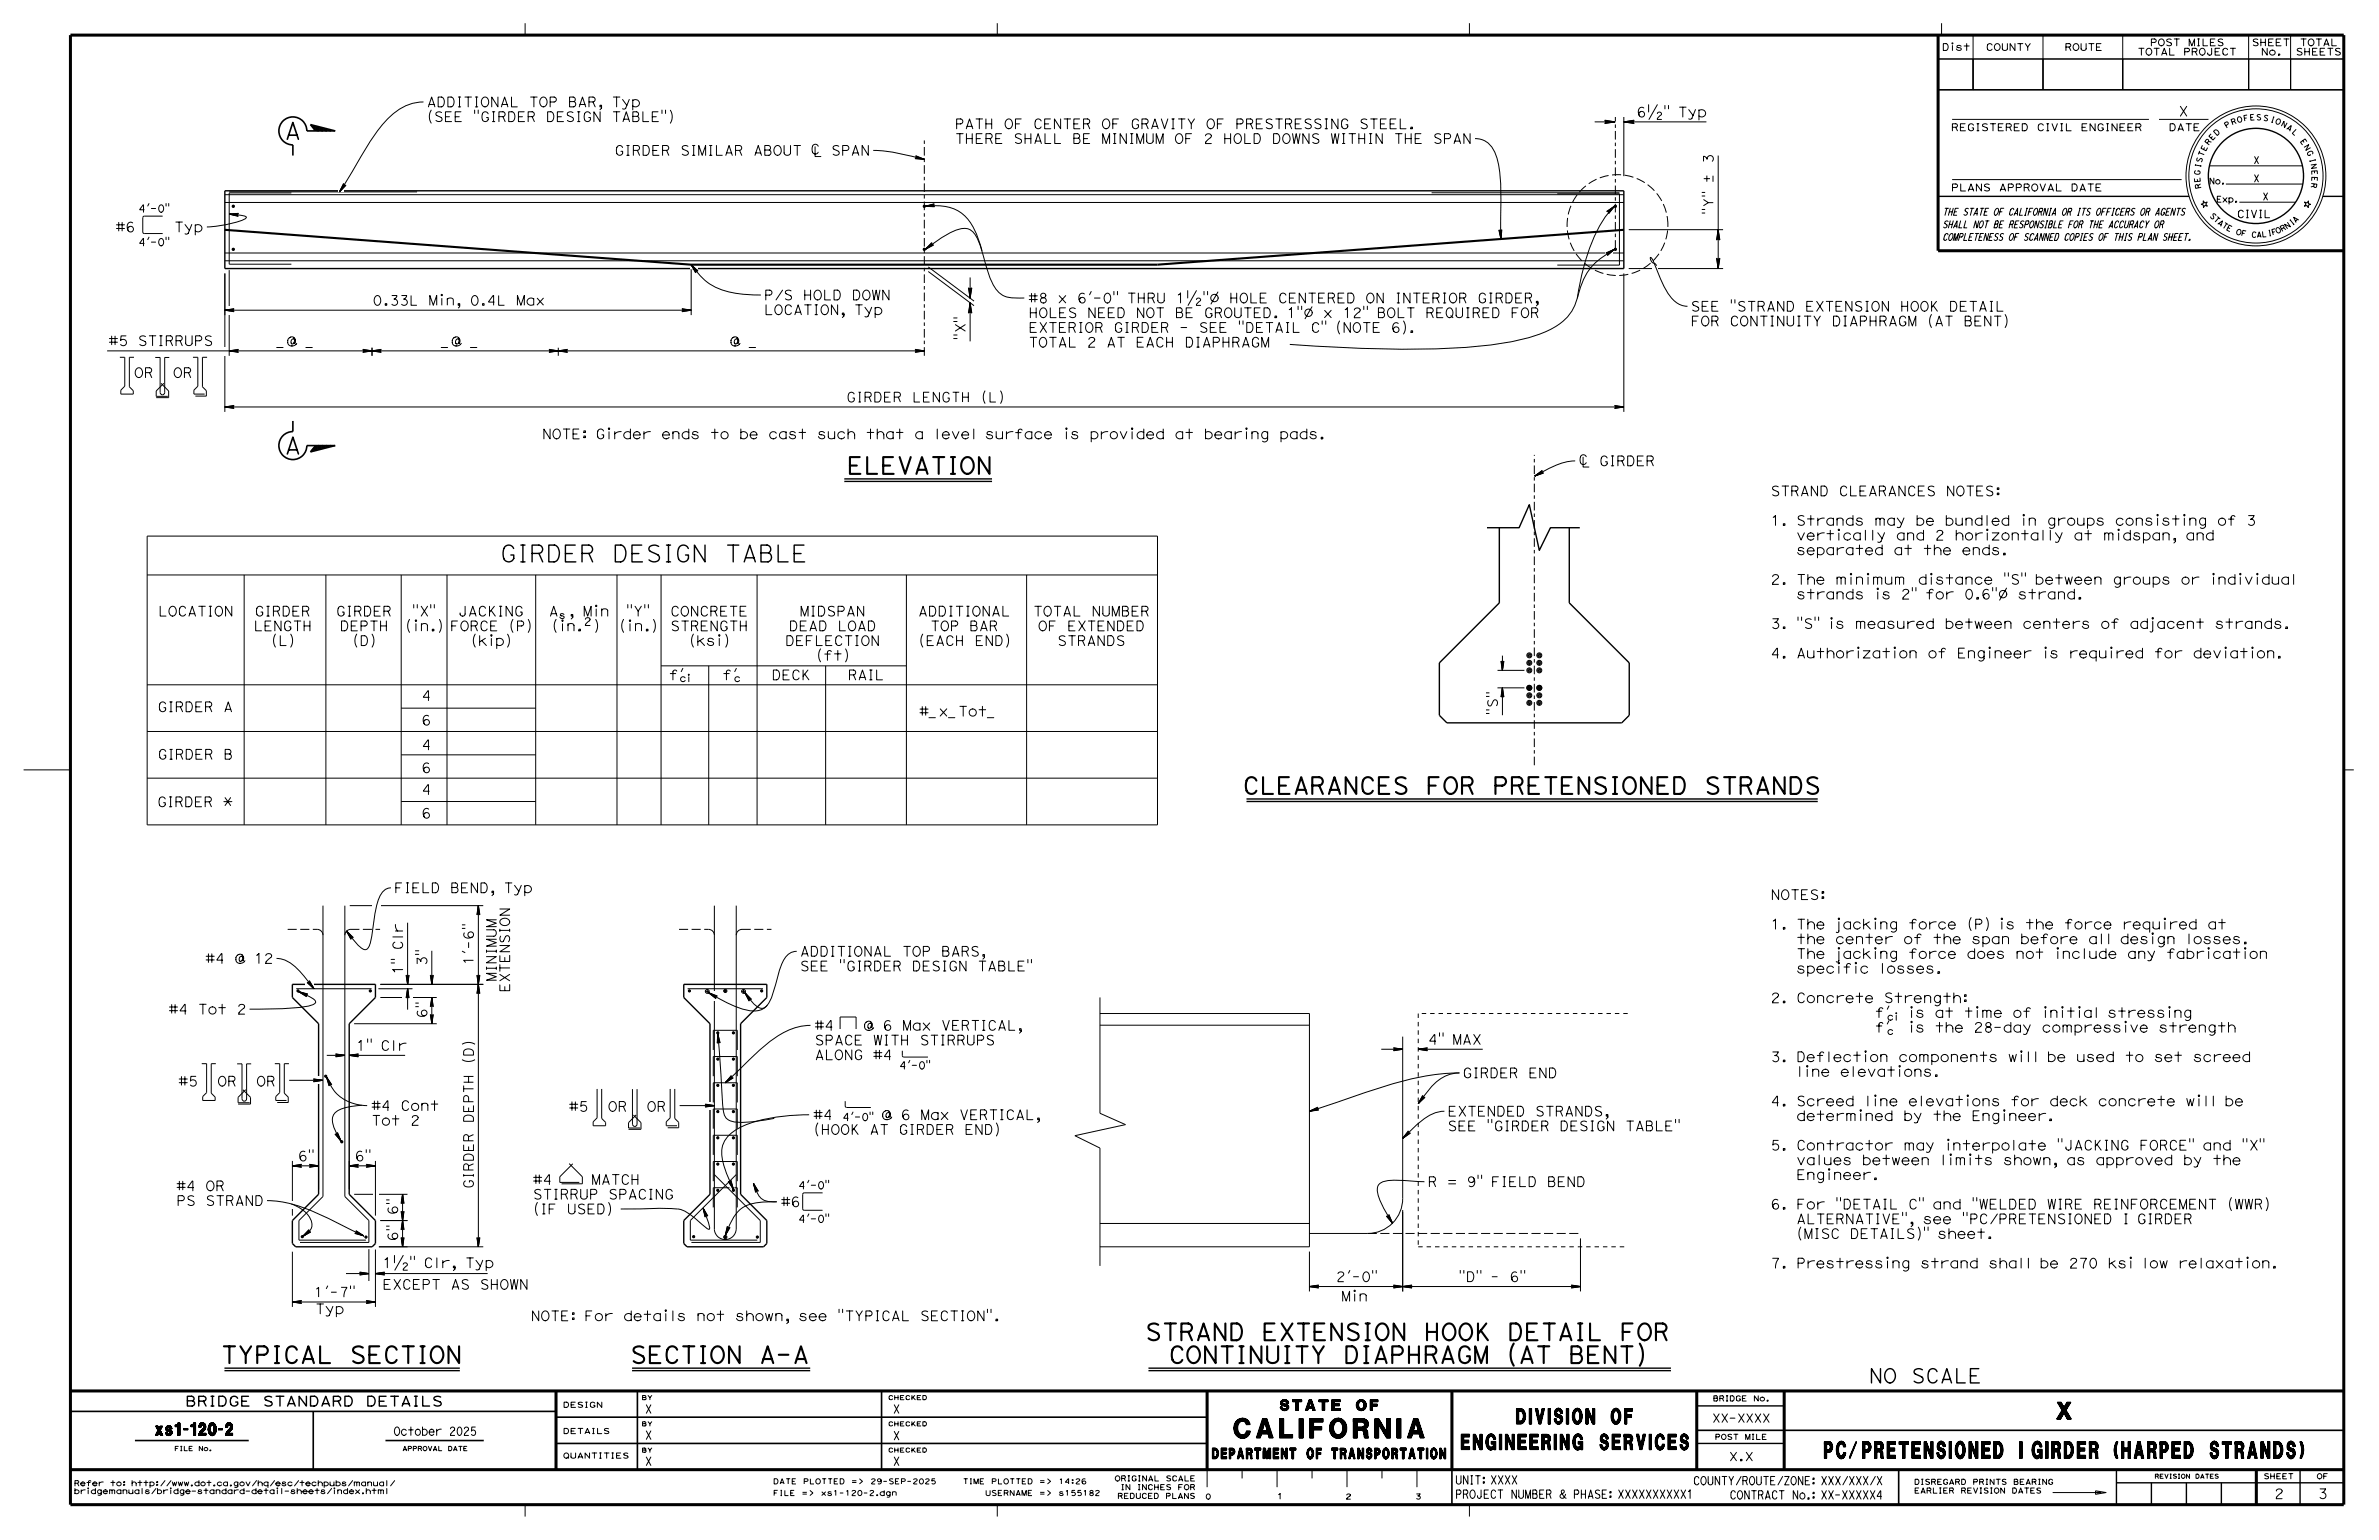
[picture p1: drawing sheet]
<svg xmlns="http://www.w3.org/2000/svg" width="432mm" height="279mm" viewBox="0 0 432 279" stroke-linecap="round" stroke-linejoin="round" font-family="sans-serif">
<defs><g id="words">
<text font-size="3.5" x="224" y="260.9">CALIFORNIA</text>
<g font-size="3">
<text x="51.6" y="25.3">A</text>
<text x="51.6" y="82.4">A</text>
<text x="153.7" y="86">ELEVATION</text>
<text x="90.8" y="101.9">GIRDER DESIGN TABLE</text>
<text x="225.6" y="144">CLEARANCES FOR PRETENSIONED STRANDS</text>
<text x="207.9" y="243.2">STRAND EXTENSION HOOK DETAIL FOR</text>
<text x="40.1" y="247.3">TYPICAL SECTION</text>
<text x="114.4" y="247.3">SECTION A-A</text>
<text x="212.1" y="247.3">CONTINUITY DIAPHRAGM (AT BENT)</text>
<text x="373.3" y="257.5">X</text>
<text x="331.1" y="264.6">PC/PRETENSIONED I GIRDER (HARPED STRANDS)</text>
</g>
<g font-size="2.8">
<text x="265.2" y="263">ENGINEERING SERVICES</text>
<text x="275.2" y="258.3">DIVISION OF</text>
</g>
<text font-size="2.6" x="339.2" y="250.9">NO SCALE</text>
<text font-size="2.2" x="28.2" y="260.4">xs1-120-2</text>
<g font-size="1.9">
<text x="232.3" y="255.9">STATE OF</text>
<text x="220" y="264.7">DEPARTMENT OF TRANSPORTATION</text>
</g>
<g font-size="1.8">
<text x="77.4" y="22.1">(SEE &quot;GIRDER DESIGN TABLE&quot;)</text>
<text x="77.4" y="19.4">ADDITIONAL TOP BAR, Typ</text>
<text x="173.3" y="23.4">PATH OF CENTER OF GRAVITY OF PRESTRESSING STEEL.</text>
<text x="297" y="21.2">6½&quot; Typ</text>
<text x="395.4" y="21.1">X</text>
<text x="173.3" y="26">THERE SHALL BE MINIMUM OF 2 HOLD DOWNS WITHIN THE SPAN</text>
<text x="311" y="29.7" transform="rotate(-90 311 29.7)">3</text>
<text x="311" y="39" transform="rotate(-90 311 39)">&quot;Y&quot; ±</text>
<text x="21" y="42.1">#6</text>
<text x="29.8" y="42.1">Typ</text>
<text x="67.6" y="55.4">0.33L Min, 0.4L Max</text>
<text x="138.7" y="57.1">LOCATION, Typ</text>
<text x="138.7" y="54.4">P/S HOLD DOWN</text>
<text x="186.7" y="57.6">HOLES NEED NOT BE GROUTED. 1&quot;Ø x 12&quot; BOLT REQUIRED FOR</text>
<text x="186.7" y="55">#8 x 6'-0&quot; THRU 1½&quot;Ø HOLE CENTERED ON INTERIOR GIRDER,</text>
<text x="306.9" y="59.1">FOR CONTINUITY DIAPHRAGM (AT BENT)</text>
<text x="306.9" y="56.5">SEE &quot;STRAND EXTENSION HOOK DETAIL</text>
<text x="19.7" y="62.7">#5 STIRRUPS</text>
<text x="50.2" y="62.8">_@ _</text>
<text x="80.1" y="62.8">_@ _</text>
<text x="132.4" y="62.8">@ _</text>
<text x="175.2" y="61.7" transform="rotate(-90 175.2 61.7)">&quot;X&quot;</text>
<text x="186.7" y="63">TOTAL 2 AT EACH DIAPHRAGM</text>
<text x="186.7" y="60.3">EXTERIOR GIRDER - SEE &quot;DETAIL C&quot; (NOTE 6).</text>
<text x="24.3" y="68.5">OR</text>
<text x="30.4" y="68.5">OR</text>
<text x="153.6" y="72.9">GIRDER LENGTH (L)</text>
<text x="98.4" y="79.6">NOTE: Girder ends to be cast such that a level surface is provided at bearing pads.</text>
<text x="321.4" y="90">STRAND CLEARANCES NOTES:</text>
<text x="321.4" y="95.3">1. Strands may be bundled in groups consisting of 3</text>
<text x="326" y="100.7">separated at the ends.</text>
<text x="326" y="98">vertically and 2 horizontally at midspan, and</text>
<text x="321.4" y="106">2. The minimum distance &quot;S&quot; between groups or individual</text>
<text x="28.7" y="111.8">LOCATION</text>
<text x="46.2" y="111.8">GIRDER</text>
<text x="61" y="111.8">GIRDER</text>
<text x="74.8" y="111.8">&quot;X&quot;</text>
<text x="83.1" y="111.8">JACKING</text>
<text x="99.6" y="111.8">A , Min</text>
<text x="113.6" y="111.8">&quot;Y&quot;</text>
<text x="121.7" y="111.8">CONCRETE</text>
<text x="145.2" y="111.8">MIDSPAN</text>
<text x="166.6" y="111.8">ADDITIONAL</text>
<text x="187.5" y="111.8">TOTAL NUMBER</text>
<text x="326" y="108.7">strands is 2&quot; for 0.6&quot;Ø strand.</text>
<text x="46" y="114.4">LENGTH</text>
<text x="61.7" y="114.4">DEPTH</text>
<text x="63.9" y="117.1">(D)</text>
<text x="73.5" y="114.4">(in.)</text>
<text x="81.7" y="114.4">FORCE (P)</text>
<text x="85.4" y="117.1">(kip)</text>
<text x="100.1" y="114.4">(in.Ä)</text>
<text x="112.4" y="114.4">(in.)</text>
<text x="121.7" y="114.4">STRENGTH</text>
<text x="125" y="117.1">(ksi)</text>
<text x="142.5" y="117.1">DEFLECTION</text>
<text x="143.2" y="114.4">DEAD LOAD</text>
<text x="148.1" y="119.8">(ft)</text>
<text x="166.7" y="117.1">(EACH END)</text>
<text x="168.8" y="114.4">TOP BAR</text>
<text x="188.4" y="114.4">OF EXTENDED</text>
<text x="191.9" y="117.1">STRANDS</text>
<text x="321.4" y="119.4">4. Authorization of Engineer is required for deviation.</text>
<text x="321.4" y="114">3. &quot;S&quot; is measured between centers of adjacent strands.</text>
<text x="121.4" y="123.3">f'</text>
<text x="131.1" y="123.3">f'</text>
<text x="140.1" y="123.3">DECK</text>
<text x="153.9" y="123.3">RAIL</text>
<text x="28.6" y="129.1">GIRDER A</text>
<text x="76.5" y="131.5">6</text>
<text x="76.5" y="127.1">4</text>
<text x="166.8" y="129.9">#_x_Tot_</text>
<text x="271.8" y="129.8" transform="rotate(-90 271.8 129.8)">&quot;S&quot;</text>
<text x="28.6" y="137.7">GIRDER B</text>
<text x="76.5" y="136">4</text>
<text x="76.5" y="140.2">6</text>
<text x="28.5" y="146.4">GIRDER *</text>
<text x="76.5" y="148.4">6</text>
<text x="76.5" y="144.1">4</text>
<text x="71.5" y="162">FIELD BEND, Typ</text>
<text x="321.4" y="163.2">NOTES:</text>
<text x="145.2" y="173.5">ADDITIONAL TOP BARS,</text>
<text x="321.4" y="168.6">1. The jacking force (P) is the force required at</text>
<text x="326" y="173.9">The jacking force does not include any fabrication</text>
<text x="326" y="171.2">the center of the span before all design losses.</text>
<text x="37.3" y="174.8">#4 @ 12</text>
<text x="73.1" y="176.8" transform="rotate(-90 73.1 176.8)">1&quot; Clr</text>
<text x="77.5" y="175.2" transform="rotate(-90 77.5 175.2)">3&quot;</text>
<text x="85.9" y="175.1" transform="rotate(-90 85.9 175.1)">1'-6&quot;</text>
<text x="90.1" y="178.1" transform="rotate(-90 90.1 178.1)">MINIMUM</text>
<text x="145.2" y="176.2">SEE &quot;GIRDER DESIGN TABLE&quot;</text>
<text x="326" y="176.6">specific losses.</text>
<text x="30.6" y="184">#4 Tot 2</text>
<text x="77.5" y="184.7" transform="rotate(-90 77.5 184.7)">6&quot;</text>
<text x="92.5" y="180.1" transform="rotate(-90 92.5 180.1)">EXTENSION</text>
<text x="321.4" y="181.9">2. Concrete Strength:</text>
<text x="340.3" y="184.6">f'</text>
<text x="346.2" y="184.6">is at time of initial stressing</text>
<text x="64.6" y="190.6">1&quot; Clr</text>
<text x="147.9" y="189.6">SPACE WITH STIRRUPS</text>
<text x="147.9" y="186.9">#4</text>
<text x="154" y="186.9">@ 6 Max VERTICAL,</text>
<text x="259.2" y="189.5">4&quot; MAX</text>
<text x="340.3" y="187.3">f'</text>
<text x="345.8" y="187.3">is the 28-day compressive strength</text>
<text x="32.4" y="197">#5</text>
<text x="37.9" y="197">OR</text>
<text x="44.9" y="197">OR</text>
<text x="85.9" y="193.1" transform="rotate(-90 85.9 193.1)">(D)</text>
<text x="147.9" y="192.3">ALONG #4</text>
<text x="265.5" y="195.5">GIRDER END</text>
<text x="321.4" y="192.6">3. Deflection components will be used to set screed</text>
<text x="326" y="195.3">line elevations.</text>
<text x="67.4" y="201.5">#4 Cont</text>
<text x="85.9" y="203.8" transform="rotate(-90 85.9 203.8)">DEPTH</text>
<text x="103.3" y="201.6">#5</text>
<text x="108.8" y="201.6">OR</text>
<text x="115.8" y="201.6">OR</text>
<text x="147.6" y="203.1">#4</text>
<text x="155.9" y="203.1">@ 6 Max VERTICAL,</text>
<text x="262.7" y="202.5">EXTENDED STRANDS,</text>
<text x="321.4" y="200.6">4. Screed line elevations for deck concrete will be</text>
<text x="326" y="203.3">determined by the Engineer.</text>
<text x="67.4" y="204.2">Tot 2</text>
<text x="147.6" y="205.8">(HOOK AT GIRDER END)</text>
<text x="262.7" y="205.2">SEE &quot;GIRDER DESIGN TABLE&quot;</text>
<text x="321.4" y="208.7">5. Contractor may interpolate &quot;JACKING FORCE&quot; and &quot;X&quot;</text>
<text x="54.1" y="210.6">6&quot;</text>
<text x="64.4" y="210.6">6&quot;</text>
<text x="85.9" y="215.7" transform="rotate(-90 85.9 215.7)">GIRDER</text>
<text x="96.7" y="214.9">#4</text>
<text x="103.6" y="214.9">MATCH</text>
<text x="259.1" y="215.3">R = 9&quot; FIELD BEND</text>
<text x="326" y="214">Engineer.</text>
<text x="326" y="211.3">values between limits shown, as approved by the</text>
<text x="32" y="218.7">PS STRAND</text>
<text x="32" y="216">#4 OR</text>
<text x="72.2" y="220.4" transform="rotate(-90 72.2 220.4)">6&quot;</text>
<text x="96.7" y="220.2">(IF USED)</text>
<text x="96.7" y="217.6">STIRRUP SPACING</text>
<text x="141.7" y="218.9">#6</text>
<text x="321.4" y="219.4">6. For &quot;DETAIL C&quot; and &quot;WELDED WIRE REINFORCEMENT (WWR)</text>
<text x="72.2" y="225.2" transform="rotate(-90 72.2 225.2)">6&quot;</text>
<text x="326" y="224.7">(MISC DETAILS)&quot; sheet.</text>
<text x="326" y="222">ALTERNATIVE&quot;, see &quot;PC/PRETENSIONED I GIRDER</text>
<text x="69.4" y="233.9">EXCEPT AS SHOWN</text>
<text x="69.4" y="230">1½&quot; Clr, Typ</text>
<text x="242.5" y="232.5">2'-0&quot;</text>
<text x="264.7" y="232.5">&quot;D&quot; - 6&quot;</text>
<text x="321.4" y="230.1">7. Prestressing strand shall be 270 ksi low relaxation.</text>
<text x="56.9" y="235.3">1'-7&quot;</text>
<text x="57.2" y="238.4">Typ</text>
<text x="96.3" y="239.6">NOTE: For details not shown, see &quot;TYPICAL SECTION&quot;.</text>
<text x="243.4" y="236.1">Min</text>
<text x="33.6" y="255.1">BRIDGE STANDARD DETAILS</text>
<text x="412.8" y="271.9">2</text>
<text x="420.7" y="271.9">3</text>
</g>
<g font-size="1.5">
<text x="117.1" y="256.4">X</text>
<text x="162.1" y="256.4">X</text>
<text x="71.4" y="260.4">October 2025</text>
<text x="117.1" y="261.1">X</text>
<text x="162.1" y="261.2">X</text>
<text x="310.7" y="258">XX-XXXX</text>
<text x="117.1" y="265.9">X</text>
<text x="162.1" y="265.9">X</text>
<text x="264.1" y="269.3">UNIT: XXXX</text>
<text x="307.3" y="269.4">COUNTY/ROUTE/ZONE: XXX/XXX/X</text>
<text x="313.8" y="265">X.X</text>
<text x="264.1" y="271.8">PROJECT NUMBER &amp; PHASE: XXXXXXXXXX1</text>
<text x="313.9" y="272">CONTRACT No.: XX-XXXXX4</text>
</g>
<text font-size="1.4" x="406" y="39.5">CIVIL</text>
<g font-size="1.3">
<text x="354.1" y="23.7">REGISTERED CIVIL ENGINEER</text>
<text x="393.6" y="23.7">DATE</text>
<text x="409" y="29.7">X</text>
<text x="354.1" y="34.7">PLANS APPROVAL DATE</text>
<text x="409" y="33">X</text>
<text x="25.1" y="38.5">4'-0&quot;</text>
<text x="352.5" y="41.3">SHALL NOT BE RESPONSIBLE FOR THE ACCURACY OR</text>
<text x="352.5" y="39.1">THE STATE OF CALIFORNIA OR ITS OFFICERS OR AGENTS</text>
<text x="410.7" y="36.3">X</text>
<text x="25.1" y="44.6">4'-0&quot;</text>
<text x="352.5" y="43.6">COMPLETENESS OF SCANNED COPIES OF THIS PLAN SHEET.</text>
<text x="163.2" y="193.9">4'-0&quot;</text>
<text x="152.9" y="203.3">4'-0&quot;</text>
<text x="144.9" y="215.7">4'-0&quot;</text>
<text x="144.9" y="221.8">4'-0&quot;</text>
</g>
<g font-size="1.2">
<text x="352.5" y="9.2">Dist</text>
<text x="360.4" y="9.2">COUNTY</text>
<text x="374.7" y="9.2">ROUTE</text>
<text x="388" y="10">TOTAL PROJECT</text>
<text x="390.2" y="8.3">POST MILES</text>
<text x="408.7" y="8.3">SHEET</text>
<text x="410.4" y="10">No.</text>
<text x="416.7" y="10">SHEETS</text>
<text x="417.4" y="8.3">TOTAL</text>
<text x="101.4" y="112.2">s</text>
<text x="123.4" y="123.7">ci</text>
<text x="133.2" y="123.7">c</text>
<text x="342.5" y="185.1">ci</text>
<text x="342.5" y="187.7">c</text>
</g>
<g font-size="1.1">
<text x="400.9" y="33.4">No.</text>
<text x="402.3" y="36.7">Exp.</text>
</g>
<g font-size="1">
<text x="404.1" y="23.3" transform="rotate(-31 404.1 23.3)">P</text>
<text x="405.1" y="22.7" transform="rotate(-20 405.1 22.7)">R</text>
<text x="406.1" y="22.3" transform="rotate(-15 406.1 22.3)">O</text>
<text x="407.3" y="22" transform="rotate(-10 407.3 22)">F</text>
<text x="408.4" y="21.8" transform="rotate(-4 408.4 21.8)">E</text>
<text x="409.5" y="21.8" transform="rotate(1 409.5 21.8)">S</text>
<text x="410.7" y="21.8" transform="rotate(12 410.7 21.8)">S</text>
<text x="412" y="22.1" transform="rotate(17 412 22.1)">I</text>
<text x="412.9" y="22.3" transform="rotate(22 412.9 22.3)">O</text>
<text x="413.9" y="22.8" transform="rotate(28 413.9 22.8)">N</text>
<text x="414.9" y="23.3" transform="rotate(33 414.9 23.3)">A</text>
<text x="399.6" y="29.6" transform="rotate(-74 399.6 29.6)">S</text>
<text x="399.9" y="28.5" transform="rotate(-69 399.9 28.5)">T</text>
<text x="400.3" y="27.5" transform="rotate(-63 400.3 27.5)">E</text>
<text x="400.9" y="26.4" transform="rotate(-53 400.9 26.4)">R</text>
<text x="401.5" y="25.5" transform="rotate(-47 401.5 25.5)">E</text>
<text x="402.3" y="24.7" transform="rotate(-42 402.3 24.7)">D</text>
<text x="415.9" y="24" transform="rotate(44 415.9 24)">L</text>
<text x="417.4" y="25.6" transform="rotate(55 417.4 25.6)">E</text>
<text x="418.1" y="26.6" transform="rotate(60 418.1 26.6)">N</text>
<text x="418.6" y="27.6" transform="rotate(65 418.6 27.6)">G</text>
<text x="419.2" y="28.9" transform="rotate(76 419.2 28.9)">I</text>
<text x="419.4" y="29.8" transform="rotate(81 419.4 29.8)">N</text>
<text x="399.3" y="31.8" transform="rotate(-85 399.3 31.8)">G</text>
<text x="399.4" y="33.1" transform="rotate(-96 399.4 33.1)">E</text>
<text x="399.4" y="30.5" transform="rotate(-79 399.4 30.5)">I</text>
<text x="399.6" y="34.2" transform="rotate(-101 399.6 34.2)">R</text>
<text x="419.5" y="33.1" transform="rotate(98 419.5 33.1)">R</text>
<text x="419.6" y="30.9" transform="rotate(87 419.6 30.9)">E</text>
<text x="419.6" y="32" transform="rotate(92 419.6 32)">E</text>
<text x="401" y="39.2" transform="rotate(46 401 39.2)">S</text>
<text x="401.7" y="39.9" transform="rotate(41 401.7 39.9)">T</text>
<text x="402.4" y="40.6" transform="rotate(37 402.4 40.6)">A</text>
<text x="403.2" y="41.1" transform="rotate(32 403.2 41.1)">T</text>
<text x="404" y="41.7" transform="rotate(27 404 41.7)">E</text>
<text x="415" y="41.6" transform="rotate(-34 415 41.6)">N</text>
<text x="416" y="40.9" transform="rotate(-38 416 40.9)">I</text>
<text x="416.6" y="40.5" transform="rotate(-43 416.6 40.5)">A</text>
<text x="405.7" y="42.4" transform="rotate(18 405.7 42.4)">O</text>
<text x="406.7" y="42.7" transform="rotate(13 406.7 42.7)">F</text>
<text x="408.6" y="43" transform="rotate(4 408.6 43)">C</text>
<text x="409.6" y="43.1" transform="rotate(-1 409.6 43.1)">A</text>
<text x="410.5" y="43" transform="rotate(-6 410.5 43)">L</text>
<text x="411.7" y="42.9" transform="rotate(-10 411.7 42.9)">I</text>
<text x="412.4" y="42.7" transform="rotate(-15 412.4 42.7)">F</text>
<text x="413.3" y="42.4" transform="rotate(-24 413.3 42.4)">O</text>
<text x="414.2" y="42.1" transform="rotate(-29 414.2 42.1)">R</text>
<text x="102.2" y="255.3">DESIGN</text>
<text x="310.9" y="254.2">BRIDGE No.</text>
<text x="102.2" y="260.1">DETAILS</text>
<text x="311.2" y="261.2">POST MILE</text>
<text x="13.4" y="269.6">Refer to: http://www.dot.ca.gov/hq/esc/techpubs/manual/</text>
<text x="102.2" y="264.6">QUANTITIES</text>
<text x="140.3" y="269.2">DATE PLOTTED =&gt;</text>
<text x="158" y="269.2">29-SEP-2025</text>
<text x="174.7" y="269.2">TIME PLOTTED =&gt;</text>
<text x="192.1" y="269.2">14:26</text>
<text x="202.3" y="268.7">ORIGINAL SCALE</text>
<text x="347.4" y="269.3">DISREGARD PRINTS BEARING</text>
<text x="410.8" y="268.3">SHEET</text>
<text x="420.5" y="268.3">OF</text>
<text x="13.4" y="271">bridgemanuals/bridge-standard-detail-sheets/index.html</text>
<text x="140.3" y="271.3">FILE =&gt;</text>
<text x="149" y="271.3">xs1-120-2.dgn</text>
<text x="178.8" y="271.3">USERNAME =&gt;</text>
<text x="192.1" y="271.3">s155182</text>
<text x="202.8" y="271.9">REDUCED PLANS</text>
<text x="203.4" y="270.3">IN INCHES FOR</text>
<text x="218.8" y="272">0</text>
<text x="231.8" y="271.9">1</text>
<text x="244.2" y="272">2</text>
<text x="256.9" y="272">3</text>
<text x="347.4" y="270.9">EARLIER REVISION DATES</text>
</g>
<g font-size=".8">
<text x="116.4" y="253.9">BY</text>
<text x="161.2" y="253.9">CHECKED</text>
<text x="31.6" y="263.2">FILE No.</text>
<text x="73" y="263.2">APPROVAL DATE</text>
<text x="116.4" y="258.7">BY</text>
<text x="116.4" y="263.5">BY</text>
<text x="161.2" y="258.7">CHECKED</text>
<text x="161.2" y="263.5">CHECKED</text>
<text x="391.1" y="268.2">REVISION DATES</text>
</g>
</g></defs>
<g fill="none" stroke="#000" stroke-width=".25">
<path d="M351.8 16.3h73.6M40.8 34.6h253.9v14.1h-253.9zM351.8 35.6h45.5M421.6 35.6h3.8M269.9 95.7h5.8l1.9-4.1 1.8 8.2 2-4.1h5.3M272.1 95.7v13.7l-10.8 10.9v9.5l1.3 1.3h31.8l1.3-1.3v-9.5l-10.9-10.9v-13.7M53.1 178.6h15v2.4l-4.7 4.7v31l4.7 4.7v4.2l-.6 .6h-13.8l-.6-.6v-4.2l4.7-4.7v-31l-4.7-4.7zM124.1 178.6h15.1v2.4l-4.8 4.7v31l4.8 4.7v4.2l-.6 .6h-13.9l-.6-.6v-4.2l4.8-4.7v-31l-4.8-4.7zM308 255.1h15.8M308 261.9h15.8M384.1 266.6v6.4M384.1 269h41.3"/>
<path d="M390.5 269v4M396.8 269v4M403.2 269v4M417.5 266.6v6.4"/>
<circle cx="42.3" cy="37.4" r=".17"/>
<circle cx="167.8" cy="37.4" r=".17"/>
<circle cx="293.2" cy="37.4" r=".17"/>
<circle cx="409.5" cy="31.9" r="8.6"/>
<circle cx="42.3" cy="45.2" r=".17"/>
<circle cx="167.8" cy="45.2" r=".17"/>
<circle cx="293.2" cy="45.2" r=".17"/>
</g>
<path d="M293.2 45.1v-23.9M167.8 64.6v-39.3M278.5 138.8v-56.3" fill="none" stroke="#000" stroke-width=".18" stroke-dasharray="1.6 .6 .6 .6" stroke-linecap="butt"/>
<g fill="none" stroke="#000" stroke-width=".18">
<path d="M95.3 4.2v2.2M181 4.2v2.2M266.7 4.2v2.2M351.8 10.7h6.3v5.6h-6.3zM351.8 10.7h73.6M352.4 4.2v2.2M358.1 10.7h12.7v5.6h-12.7zM358.1 6.4v9.9M370.8 6.4v9.9M370.8 10.7h14.5v5.6h-14.5zM385.3 10.7h22.8v5.6h-22.8zM385.3 6.4v9.9"/>
<path d="M408.1 6.4v9.9M408.1 10.7h7.7v5.6h-7.7zM415.8 6.4v9.9M415.8 10.7h9.6v5.6h-9.6zM40.8 35.3h253.9M40.8 36.7h253.9M41.6 34.8h34.1M52.9 35h-11.3v12.9h11.3M158.5 27.3a40.9 40.9 0 0 1 9.3 1.6M166.1 28.7l1.7 .2M166.2 28.7l1.6 .2M166.2 28.3l1.6 .6"/>
<path d="M166.3 28.6l1.5 .3M166.3 28.4l1.5 .5M166.3 28.4v.2M166.3 28.4l-.1-.1 1.6 .6M166.3 28.5l1.5 .4M166.3 28.6l-.2 .2 1.7 .1M167.9 37.4a8.5 8.5 0 0 1 7.3 1.9 13.8 13.8 0 0 1 3 6.2M167.9 37.4l1.7 .1M169.4 37.3l.1 .1M169.4 37.3l-1.5 .1M169.4 37.3l.2-.3-1.7 .4M169.5 37.2l-1.6 .2"/>
<path d="M169.5 37.3l-1.6 .1M169.5 37.1l-1.6 .3M169.5 37.4h-1.6M169.5 37.4l.1 .1-1.7-.1M169.5 37l-1.6 .4M259.8 35h34.1M267.7 25.1a3.7 3.7 0 0 1 3.5 2.3 20.3 20.3 0 0 1 1.2 8.5v7.5M282.7 35.2h11.2v12.9h-11.2M289.4 22.1h3.7M291.3 21.9l1.8 .2M291.4 22l1.7 .1M291.4 22l-.1-.2 1.8 .3"/>
<path d="M291.4 22l.1 .1-.1 .2M291.8 38.4h.1M291.9 38.4l.1 .2M293 37.4l-1.4 1h.2M293 37.4a22 22 0 0 0-5.3 10.1l-.8 3.2-.6 3.4M293 37.4l-1 1.4v-.2M293 37.4l-1.2 1M293 37.4l-1 1.3M293 37.4l-1.3 1M293 37.4l-1 1.2M293 37.4l-1.1 1M293 37.4l-1.1 1.1"/>
<path d="M293.1 22.1l-1.7 .1M293.1 22.1l-1.8 .3 .1-.1M293.1 22.1l-1.8 .2M293.1 22.1l-1.7 .2M294.7 22.1h15M294.7 22.1l1.8 .2M294.7 22.1l1.8 .1M294.7 21.2v10.8M294.7 22.1l1.9 .2M294.7 22.1l1.9 .3-.1-.1M296.5 22l-1.8 .1M296.5 22l.1-.2-1.9 .3"/>
<path d="M296.5 22l-.1 .1 .1 .2M296.6 21.9l-1.9 .2M311.9 28.2v20.5M354.3 32.6h41.7M354.3 21.7h35.7M391.9 21.7h9M399.9 36.4l.3 .4 .4-.1-.2 .3 .2 .4-.4-.1-.3 .4v-.5l-.4-.1 .4-.2zM401 30.1h16.9M404 33.4h14M406.5 36.7h10.2M418.3 36.7l.4 .1 .3-.3v.4l.4 .2-.4 .1v.5l-.3-.4-.4 .1 .2-.4zM40.8 47.3h253.9"/>
<path d="M40.8 45.9h253.9M40.8 49.6v25.1M167.9 45.2a20.2 20.2 0 0 1 6.5-3.7 2.27 2.27 0 0 1 2.6 1.1 31.1 31.1 0 0 1 2.3 6.7 8.4 8.4 0 0 0 2.2 3.9 6.4 6.4 0 0 0 4.4 .9M168.5 48.4l8.3 6.2M168.5 49.3l8.3 6.2M169.1 44.1l-1.2 1.1M169.1 44.2l-1.2 1M169.1 44.3l-1.2 .9M169.1 44.3v-.3l-1.2 1.2M169.1 44.3l.2 .1M169.2 44.4l-1.3 .8M169.3 44.4l.2 .1-1.6 .7"/>
<path d="M169.3 44.4l-1.4 .8M169.4 44.4l-1.5 .8M175.8 52.3l.3 1.8M175.9 52.3l-.1-.1 .3 1.9M175.9 52.3l.2 1.8M176 52.4l.1 1.7M176.1 54.9l.1 1.8M176.1 54.9l-.3 1.9 .1-.1M176.1 50.3v3.8M176.1 54.9v7M176.1 54.9l.3 1.9-.2-.1M176.1 54.9l-.2 1.8"/>
<path d="M176.1 54.9l-.1 1.8M176.1 54.9l.2 1.9M176.1 54.9l-.3 1.9M176.2 52.4l-.1 1.7M176.2 52.3l-.1 1.8M176.2 56.7l-.1-.1-.2 .1M176.2 52.3l.2-.1-.3 1.9M176.2 52.3l-.1 .1-.2-.1M176.3 52.3l-.2 1.8M272.1 41.7l.3 1.7M272.2 41.8l.2 1.6M272.3 41.8l.1 1.6"/>
<path d="M272.3 41.9l-.3-.2 .4 1.7M272.3 41.9l.1 1.5M272.3 41.9l.3-.2-.2 1.7M272.4 41.8v1.6M272.5 41.8l-.1 1.6M272.5 41.7l-.1 1.7M293 45.2a11.8 11.8 0 0 0-6 6.5l-.4 1.3a9.2 9.2 0 0 1-6.3 7.3 44.8 44.8 0 0 1-13.5 2.7 217.6 217.6 0 0 1-32.7-.5M294.7 49.6v25.1M295.6 48.7h17.2M295.6 41.7h17.2M311.6 46.9l.3 1.8M311.7 46.9l.2 1.8"/>
<path d="M311.7 46.9l-.2-.1 .4 1.9M311.8 47l.1 1.7M311.9 41.7l.1 1.8M311.9 41.7l-.4 1.9 .2-.1M311.9 41.7l-.3 1.8M311.9 41.7l.2 1.8M311.9 41.7l-.1 1.7M311.9 41.7l-.2 1.8M311.9 41.7l.3 1.9-.2-.1M311.9 41.7v1.7M311.9 47v1.7M312 46.9l-.1 .1-.2-.1"/>
<path d="M312 46.9l.2-.1-.3 1.9M312 46.9l-.1 1.8M312 43.5l-.1-.1-.2 .1M312.1 46.9l-.2 1.8M40.8 73.8h253.9M40.8 73.8l1.6 .2M40.8 73.8l1.6 .1M40.8 73.8l1.7 .3-.1-.1M42.4 73.8h-1.6M42.4 73.7v.3M42.4 73.7l-1.6 .1M42.4 73.7l.1-.1-1.7 .2"/>
<path d="M42.4 73.6l-1.6 .2M293.1 73.6l1.6 .2M293.1 73.7v.3M293.1 73.7l1.6 .1M293.1 73.7v-.1l1.6 .2M293.2 73.8h1.5M294.7 73.8l-1.5 .1M294.7 73.8l-1.6 .2M294.7 73.8l-1.6 .3v-.1M26.7 97.3h183.4v52.4h-183.4zM26.7 104.3h183.4M44.3 104.3v45.4"/>
<path d="M59.2 104.3v45.4M72.8 104.3v45.4M81.1 104.3v45.4M97.2 104.3v45.4M112 104.3v45.4M120 104.3v45.4M137.4 104.3v45.4M164.5 104.3v45.4M186.3 104.3v45.4M272.5 120l.2 1.6M272.7 118.9v2.7M272.9 120l-.2 1.6"/>
<path d="M4.3 139.7h8.5M26.7 132.7h183.4M26.7 124.2h183.4M72.8 136.9h24.4M72.8 128.5h24.4M120 120.8h44.5M128.6 120.8v28.9M149.9 120.8v28.9M271.8 121.6h4.9M271.8 124.8h4.9M272.6 120l.1 1.6M272.6 120l-.2-.1 .3 1.7"/>
<path d="M272.6 126.4h.2M272.6 120.1l.1 1.5M272.7 124.8l-.3 1.7 .2-.1M272.7 124.8l.1 1.6M272.7 124.8v5M272.7 124.8l.2 1.6M272.7 124.8l-.1 1.5M272.7 124.8l-.1 1.6M272.7 124.8l.3 1.7-.2-.1M272.7 124.8l-.2 1.6M272.7 124.8l.1 1.5M272.8 120.1l-.1 1.5"/>
<path d="M272.8 120h-.2M272.8 120l.2-.1-.3 1.7M272.8 120l-.1 1.6M425.4 139.7h1.8M26.7 141.2h183.4M72.8 145.4h24.4M53.8 179.4h13.6M58.6 164.3v52.8l-4.3 4.3v3.6h12.1M62.6 164.3v52.8l4.4 4.3v4h-12.5M124.8 179.4h13.7M128 179.9h.7M128.4 179.5v.7"/>
<path d="M129.7 164.3v58.8a1.99 1.99 0 0 0 2 1.8 1.99 1.99 0 0 0 1.9-1.9v-58.7M134.6 179.9h.7M135 179.5v.7M129.5 190.5v-3.6h4.3v3.6M129.5 195.3v-3.6h4.3v3.6M199.6 183.9h38.1v42.3h-38.1M199.6 186h38.1M199.6 181v21l4.7 2-9.2 2 4.5 2.3v21.4M254.6 188.1v29.3a6.3 6.3 0 0 1-6.4 6.4h-10.5M129.5 200v-3.6h4.3v3.6M129.5 204.8v-3.6h4.3v3.6M129.5 209.5v-3.5h4.3v3.5"/>
<path d="M129.5 214.3v-3.6h4.3v3.6M129.5 219.1v-3.6h4.3v3.6M129.7 213.1l8.3 8.3v4h-12.5M133.6 213.1l-8.3 8.3v3.6h12.1M199.6 222h38.1M95.3 273v2.1M181 273v2.1M219.1 266.6v3.2M225.4 266.6v1.6M231.8 266.6v3.2M238.1 266.6v1.6M244.5 266.6v3.2"/>
<path d="M250.8 266.6v1.6M257.2 266.6v3.2M266.7 273v2.1M372.6 270.8h8.8M380.4 270.5l1.9 .3-1.9 .3zM380.7 270.7l.6 .1-.6 .1z"/>
<circle cx="42.3" cy="37.4" r=".12"/>
<circle cx="42.3" cy="37.4" r=".08"/>
<circle cx="42.3" cy="37.4" r=".04"/>
<circle cx="167.8" cy="37.4" r=".04"/>
<circle cx="167.8" cy="37.4" r=".08"/>
<circle cx="167.8" cy="37.4" r=".12"/>
<circle cx="293.2" cy="37.4" r=".04"/>
<circle cx="293.2" cy="37.4" r=".08"/>
<circle cx="293.2" cy="37.4" r=".12"/>
<circle cx="409.5" cy="31.9" r="12.7"/>
<circle cx="409.5" cy="31.9" r="12.2"/>
<circle cx="42.3" cy="45.2" r=".04"/>
<circle cx="42.3" cy="45.2" r=".08"/>
<circle cx="42.3" cy="45.2" r=".12"/>
<circle cx="167.8" cy="45.2" r=".04"/>
<circle cx="167.8" cy="45.2" r=".08"/>
<circle cx="167.8" cy="45.2" r=".12"/>
<circle cx="293.2" cy="45.2" r=".04"/>
<circle cx="293.2" cy="45.2" r=".08"/>
<circle cx="293.2" cy="45.2" r=".12"/>
<circle cx="277.6" cy="118.9" r=".3"/>
<circle cx="277.6" cy="118.9" r=".45"/>
<circle cx="277.6" cy="118.9" r=".15"/>
<circle cx="279.4" cy="118.9" r=".3"/>
<circle cx="279.4" cy="118.9" r=".45"/>
<circle cx="279.4" cy="118.9" r=".15"/>
<circle cx="277.6" cy="120.3" r=".3"/>
<circle cx="277.6" cy="127.5" r=".3"/>
<circle cx="277.6" cy="126.2" r=".3"/>
<circle cx="277.6" cy="121.6" r=".3"/>
<circle cx="277.6" cy="124.8" r=".3"/>
<circle cx="277.6" cy="127.5" r=".45"/>
<circle cx="277.6" cy="124.8" r=".45"/>
<circle cx="277.6" cy="121.6" r=".45"/>
<circle cx="277.6" cy="120.3" r=".45"/>
<circle cx="277.6" cy="126.2" r=".45"/>
<circle cx="277.6" cy="124.8" r=".15"/>
<circle cx="277.6" cy="126.2" r=".15"/>
<circle cx="277.6" cy="120.3" r=".15"/>
<circle cx="277.6" cy="121.6" r=".15"/>
<circle cx="277.6" cy="127.5" r=".15"/>
<circle cx="279.4" cy="124.8" r=".3"/>
<circle cx="279.4" cy="120.3" r=".3"/>
<circle cx="279.4" cy="127.5" r=".3"/>
<circle cx="279.4" cy="126.2" r=".3"/>
<circle cx="279.4" cy="121.6" r=".3"/>
<circle cx="279.4" cy="127.5" r=".45"/>
<circle cx="279.4" cy="124.8" r=".45"/>
<circle cx="279.4" cy="126.2" r=".45"/>
<circle cx="279.4" cy="121.6" r=".45"/>
<circle cx="279.4" cy="120.3" r=".45"/>
<circle cx="279.4" cy="124.8" r=".15"/>
<circle cx="279.4" cy="121.6" r=".15"/>
<circle cx="279.4" cy="120.3" r=".15"/>
<circle cx="279.4" cy="127.5" r=".15"/>
<circle cx="279.4" cy="126.2" r=".15"/>
<circle cx="54.1" cy="179.8" r=".13"/>
<circle cx="54.1" cy="179.8" r=".2"/>
<circle cx="54.1" cy="179.8" r=".06"/>
<circle cx="67.2" cy="179.8" r=".2"/>
<circle cx="67.2" cy="179.8" r=".06"/>
<circle cx="67.2" cy="179.8" r=".13"/>
<circle cx="125.1" cy="179.8" r=".06"/>
<circle cx="125.1" cy="179.8" r=".13"/>
<circle cx="125.1" cy="179.8" r=".2"/>
<circle cx="128.4" cy="179.9" r=".35"/>
<circle cx="131.6" cy="179.8" r=".1"/>
<circle cx="131.6" cy="179.8" r=".2"/>
<circle cx="131.6" cy="179.8" r=".3"/>
<circle cx="135" cy="179.9" r=".35"/>
<circle cx="138.2" cy="179.8" r=".13"/>
<circle cx="138.3" cy="179.8" r=".2"/>
<circle cx="138.3" cy="179.8" r=".06"/>
<circle cx="59.1" cy="195.3" r=".13"/>
<circle cx="59.1" cy="195.3" r=".2"/>
<circle cx="59.1" cy="195.3" r=".06"/>
<circle cx="130.3" cy="192.2" r=".06"/>
<circle cx="130.3" cy="187.4" r=".06"/>
<circle cx="130.3" cy="196.9" r=".06"/>
<circle cx="130.3" cy="187.4" r=".13"/>
<circle cx="130.3" cy="192.2" r=".13"/>
<circle cx="130.3" cy="196.9" r=".13"/>
<circle cx="130.3" cy="196.9" r=".2"/>
<circle cx="130.3" cy="192.2" r=".2"/>
<circle cx="130.3" cy="187.4" r=".2"/>
<circle cx="133.1" cy="192.2" r=".06"/>
<circle cx="133.1" cy="187.4" r=".06"/>
<circle cx="133.1" cy="196.9" r=".06"/>
<circle cx="133.1" cy="196.9" r=".13"/>
<circle cx="133.1" cy="187.4" r=".13"/>
<circle cx="133.1" cy="192.2" r=".13"/>
<circle cx="133.1" cy="192.2" r=".2"/>
<circle cx="133.1" cy="187.4" r=".2"/>
<circle cx="133.1" cy="196.9" r=".2"/>
<circle cx="62" cy="207.2" r=".06"/>
<circle cx="62" cy="207.2" r=".13"/>
<circle cx="62" cy="207.2" r=".2"/>
<circle cx="130.3" cy="206.4" r=".06"/>
<circle cx="130.3" cy="211.2" r=".06"/>
<circle cx="130.3" cy="216" r=".06"/>
<circle cx="130.3" cy="201.7" r=".06"/>
<circle cx="130.3" cy="206.4" r=".13"/>
<circle cx="130.3" cy="201.7" r=".13"/>
<circle cx="130.3" cy="211.2" r=".13"/>
<circle cx="130.3" cy="216" r=".13"/>
<circle cx="130.3" cy="206.4" r=".2"/>
<circle cx="130.3" cy="211.2" r=".2"/>
<circle cx="130.3" cy="201.7" r=".2"/>
<circle cx="130.3" cy="216" r=".2"/>
<circle cx="133.1" cy="201.7" r=".06"/>
<circle cx="133.1" cy="211.2" r=".06"/>
<circle cx="133.1" cy="216" r=".06"/>
<circle cx="133.1" cy="206.4" r=".06"/>
<circle cx="133.1" cy="206.4" r=".13"/>
<circle cx="133.1" cy="216" r=".13"/>
<circle cx="133.1" cy="201.7" r=".13"/>
<circle cx="133.1" cy="211.2" r=".13"/>
<circle cx="133.1" cy="216" r=".2"/>
<circle cx="133.1" cy="201.7" r=".2"/>
<circle cx="133.1" cy="211.2" r=".2"/>
<circle cx="133.1" cy="206.4" r=".2"/>
<circle cx="54.9" cy="224.4" r=".06"/>
<circle cx="54.9" cy="224.4" r=".13"/>
<circle cx="54.9" cy="224.4" r=".2"/>
<circle cx="66.4" cy="224.4" r=".06"/>
<circle cx="66.4" cy="224.4" r=".13"/>
<circle cx="66.4" cy="224.4" r=".2"/>
<circle cx="125.9" cy="224.4" r=".2"/>
<circle cx="125.9" cy="224.4" r=".06"/>
<circle cx="125.9" cy="224.4" r=".13"/>
<circle cx="131.6" cy="224.4" r=".1"/>
<circle cx="131.6" cy="224.4" r=".2"/>
<circle cx="131.6" cy="224.4" r=".3"/>
<circle cx="137.5" cy="224.4" r=".2"/>
<circle cx="137.5" cy="224.4" r=".06"/>
<circle cx="137.5" cy="224.4" r=".13"/>
</g>
<path d="M302.7 40.8a9.1 9.1 0 0 0-13.5-8 9.1 9.1 0 0 0-.6 15.7 9.1 9.1 0 0 0 14.1-6.9v-.8M52.2 168.6h5.4M57.6 168.6a1.05 1.05 0 0 1 1 1.1M62.6 169.7a1.05 1.05 0 0 1 1-1.1M63.6 168.6h5.4M123.2 168.6h5.4M128.6 168.6a1.05 1.05 0 0 1 1.1 1.1M133.6 169.7a1.05 1.05 0 0 1 1.1-1.1M134.6 168.6h5.4M248.2 223.8h38.7" fill="none" stroke="#000" stroke-width=".18" stroke-dasharray="1.7 .6" stroke-linecap="butt"/>
<path d="M257.4 183.9v42.3M295.4 183.9h-38M257.4 226.2h38" fill="none" stroke="#000" stroke-width=".18" stroke-dasharray=".8 .7" stroke-linecap="butt"/>
<path d="M40.8 41.7l84.7 6.3h84.6l84.7-6.3" fill="none" stroke="#000" stroke-width=".38"/>
<path d="M12.8 6.4h412.6v266.6h-412.6zM351.8 6.4v39.1h73.6M12.8 252.4h412.6M100.9 252.4v14.2M219.1 252.4v14.2M263.5 252.4v14.2M308 252.4v14.2M323.8 252.4v14.2M12.8 266.6h412.6M409.5 266.7v6.3" fill="none" stroke="#000" stroke-width=".55"/>
<path d="M12.8 256.1h88.1M56.9 256.1v10.5M100.9 257.1h118.2M115.7 252.4v14.2M160 252.4v14.2M308 259.5h117.4M24.5 261.4h20.6M70 261.4h17.8M100.9 261.9h118.2M263.5 266.6v6.4M344.6 266.6v6.4" fill="none" stroke="#000" stroke-width=".3"/>
<g fill="#fff">
<path d="M291.3 45.8h1.4v.2h-1.4z"/>
<path d="M300 48.6h.9v.3h-.9z"/>
</g>
<path d="M291.6 46h.2M291.8 46v.2M293 45.2l-1.2 1.2v-.2M293 45.2l-1.4 .8M293 45.2l-1.3 .8M293 45.2l-1.2 1.1M293 45.2l-1.5 .7M293 45.2l-1.2 .8M293 45.2l-1.2 1M293 45.2l-1.2 .9M293 45.2l-1.5 .7 .1 .1M300.7 48.2l-.3-.4a.94 .94 0 0 1-.8-1.1l.4 .4a33.7 33.7 0 0 0 3.2 6.8 3.9 3.9 0 0 0 3.1 1.7" fill="none" stroke="#000" stroke-width=".18"/>
<path d="M61.4 34.3h1v.4h-1z" fill="#fff"/>
<g fill="none" stroke="#000" stroke-width=".18">
<path d="M76.9 18.5a9.4 9.4 0 0 0-7 3.6 67.2 67.2 0 0 0-6.7 10.3l-1.6 2.4M41.6 38.8l1.6 .5v-.2M41.6 38.8l1.6 .4M41.6 38.8l1.5 .2M41.6 38.8l1.7 .2a1.65 1.65 0 0 1 1.4 .5 10 10 0 0 1-4.4 1.4l-2.8 .3M41.6 38.8l1.6 .3M41.6 38.8l1.5 .1M43.1 39l.1 .1M43.2 38.8h-1.6M43.2 38.8l.1-.1-1.7 .1M43.2 38.8l-.1 .2M62.4 33.4l-.8 1.4"/>
<path d="M62.5 33.5l-.9 1.3M62.5 33.6h.3l-1.2 1.2M62.5 33.6l-.1-.3-.8 1.5M62.5 33.6l-.9 1.2M62.6 33.6l-1 1.2M62.7 33.6l-1.1 1.2M21.8 64.8h.8v5.3l-.7 .7v.7h2.3v-.6l-.7-.7v-5.4h.8M28.2 64.9h.9v6.3M29.1 71.2a.41 .41 0 0 0 .4 .4 .41 .41 0 0 0 .4-.4M29.2 69.6l1.4 1.3v1.2h-2.3M29.7 69.5l-1.4 1.4v1h2.2M30.7 64.9h-.8v6.3"/>
<path d="M35 64.8h.9v5.3l-.7 .7v.7h1.9M37.6 64.8h-.9v5.4l.8 .7v1h-2"/>
</g>
<path d="M40.5 63h.7v1.6h-.7z" fill="#fff"/>
<g fill="none" stroke="#000" stroke-width=".18">
<path d="M19.4 63.7h22.2M54.2 179.9l1.5 .6M54.2 179.9l1.4 .9M54.2 179.9l1.6 .7a2.96 2.96 0 0 1 1.5 1.1l-.1 .3a13.7 13.7 0 0 1-5.8 1l-6.1 .1M54.2 179.9l1.6 .5M54.2 179.9l1.4 .7M54.2 179.9l1.4 .8M54.2 179.9l1.7 .4-.2 .1M54.2 179.9l1.5 .9-.1-.3M54.2 179.9l1.4 .6M54.2 179.9l1.5 .5M63.5 164.3h24.2"/>
<path d="M68.7 179.4h6.2M69 178.6h18.7M73.8 177l.2 1.6M73.8 177l-.1-.1 .3 1.7M73.8 177h.3M73.9 177l.1 1.6M74 167.4v11.2M74 177v1.6M74.1 177l.2-.1-.3 1.7M74.1 177l-.1 1.6M74.2 177l-.2 1.6M78.2 177l.2 1.6"/>
<path d="M78.2 177h.3M78.2 177l-.1-.1 .3 1.7M78.3 177l.1 1.6M78.4 172.5v6.1M78.4 177v1.6M78.5 177l-.1 1.6M78.5 177l.2-.1-.3 1.7M78.6 177l-.2 1.6M86.6 177l.2 1.6M86.7 177l.3 3.2M86.7 177l-.2-.1 .6 3.4-.1-.1M86.7 177h.3"/>
<path d="M86.8 177v1.6M86.8 164.3l.2 1.6M86.8 164.3v1.6M86.8 164.3l-.1 1.6M86.8 164.3l.3 1.7-.1-.1M86.8 164.3v61.9M86.8 178.6l.2 1.6M86.8 178.6l-.1 1.6M86.8 164.3l.1 1.6M86.8 178.6l.1 1.5M86.8 164.3l-.3 1.7 .2-.1M86.8 164.3l-.2 1.6"/>
<path d="M86.8 178.6l-.2 1.6M86.9 177l-.1 3.1M87 165.9h-.3M87 177l-.2 1.6M87 177l.1-.1-.6 3.4 .2-.1M36.6 193h.9v5.2l-.7 .7v.8h2.3v-.7l-.8-.7v-5.3h.9M43 193h.9v6.4M44.1 197.7l1.4 1.4v1.2h-2.3M44.6 197.7l-1.4 1.4v1h2.1M45.6 193h-.8l-.1 6.4a.41 .41 0 0 1-.4 .4 .41 .41 0 0 1-.4-.4M49.9 193h.9v5.2l-.7 .7v.8h1.9M52.4 193h-.8v5.3l.7 .7v1h-2"/>
<path d="M55.7 180.4l-.1 .1M59.3 195.4a7.4 7.4 0 0 0 7.3 5.2M59.3 195.4l.8 1.4M59.3 195.4l.6 1.4M59.3 195.4l.5 1.5M59.3 195.4l.9 1.4h-.1M59.3 195.4l.7 1.4M59.3 195.4l.4 1.6 .1-.1M59.3 195.4l.5 1.6M59.3 191.5h3.3M59.9 196.8l-.1 .1M59.9 196.8h.2"/>
<path d="M61 191.3l1.6 .2M61 191.3l-.1-.1 1.7 .3M61 191.3v.3M61 191.4l1.6 .1M62.6 191.5h-1.6M62.6 191.5l-1.7 .3 .1-.2M62.6 191.5l-1.6 .2M62.6 191.5l-1.6 .1M63.4 191.5h10.1M63.4 191.5l1.6 .2M63.4 191.5l1.7 .3-.1-.2M63.4 191.5l1.6 .1"/>
<path d="M63.4 191.5h1.5M64.3 185.7h15M64.9 191.4l-1.5 .1M65 191.3l.1-.1-1.7 .3M65 191.3l-1.6 .2M65 191.3v.3M69 181h10.3M78.2 184.1l.2 1.6M78.2 184.1h-.1l.3 1.6M78.2 182.6h.3M78.3 184.2l.1 1.5M78.4 181v4.7"/>
<path d="M78.4 181l.2 1.6M78.4 181l-.1 1.5M78.4 181l-.2 1.6M78.4 181l.3 1.6h-.2M78.4 181v1.5M78.4 181l-.3 1.6h.1M78.4 181l.1 1.6M78.4 184.2v1.5M78.5 184.1l-.1 1.6M78.5 184.1h-.3M78.5 184.1h.2l-.3 1.6M78.6 184.1l-.2 1.6"/>
<path d="M86.7 180.2h.3M250.7 190.4h3.9M253 190.2l1.6 .2M253.1 190.3l1.5 .1M254.6 190.4h-1.5M254.6 190.4l-1.7 .2 .1-.1M254.6 190.4l-1.6 .1M254.6 190.4l-1.6 .2M254.6 190.4l-1.7-.3 .2 .3-.1 .1M257.4 190.4h11.7M257.4 190.4l1.6 .2M257.4 190.4l1.7 .2-.1-.1"/>
<path d="M257.4 190.4l1.6 .1M257.4 190.4h1.6M258.3 198.8l-.9 1.4M258.3 198.9l-.1-.2-.8 1.5M258.3 198.9l-.9 1.3M258.3 198.9v.1M258.3 199l-.9 1.2M258.3 199l.4 .1-1.3 1.1M258.4 199.1l-1 1.1M258.5 199.1l-1.1 1.1M258.6 199.1l-1.2 1.1M259 190.3l-1.6 .1"/>
<path d="M259 190.2l.1-.1-1.7 .3M259 190.2l-1.6 .2M259 190.2v.3M53.1 211.5h4.7M53.1 211.5l1.6 .2M53.1 210.6v10M53.1 211.5l1.5 .1M53.1 211.5l1.6 .3v-.1M54.6 211.4l-1.5 .1M54.7 211.4v.3M54.7 211.4l-1.6 .1M54.7 211.4v-.2l-1.6 .3"/>
<path d="M54.7 211.3l-1.6 .2M56.2 211.3l1.6 .2M56.2 211.4l1.6 .1M56.2 211.4v.3M56.2 211.4v-.2l1.6 .3M56.3 211.4l1.5 .1M57.8 211.5l-1.5 .1M57.8 210.6v5.2M57.8 211.5l-1.6 .2M57.8 211.5l-1.6 .3v-.1M60.9 205.8l1 1.2M60.9 205.8h-.1l1.1 1.2"/>
<path d="M61 205.7l.9 1.3M61.1 205.7l.8 1.3M61.1 205.7l-.2 .1M61.2 205.6l.7 1.4M61.2 205.6l.1-.1 .6 1.5M61.2 205.6l-.1 .1M61.2 205.5l.7 1.5M64.3 216.7h9.7M65.7 200.5a10 10 0 0 0-4.6 1.2 2.36 2.36 0 0 0-.4 3.1l1.2 2.2M72.9 219.8l.2 1.6M72.9 219.9l.3 3.1M72.9 219.9l-.1-.1 .5 3.3-.1-.1"/>
<path d="M72.9 219.9h.3M73 219.9l.1 3.1M73.1 216.7v9.5M73.1 216.7l.2 1.6M73.1 216.7l-.1 1.5M73.1 216.7l-.2 1.6M73.1 216.7l.2 1.7-.1-.1M73.1 216.7v1.5M73.1 216.7l-.3 1.7 .1-.1M73.1 216.7l.1 1.6M73.1 219.9l-.1 3.1M73.2 218.3h-.3"/>
<path d="M73.2 219.9l-.1 1.5M73.2 219.9l.1-.1-.5 3.3 .1-.1M73.3 219.8l-.2 1.6M239.1 201.2l.1-.3-1.5 .7M239.1 201.2l-1.4 .4M239.1 201.2l.1 .1M239.1 201.1l-1.4 .5M239.2 201l-1.5 .6M239.2 201.2l-1.5 .4M239.2 200.9l-1.5 .7M239.2 201.3l.2 .1-1.7 .2M239.2 201.3l-1.5 .3"/>
<path d="M239.3 201.3l-1.6 .3M254.6 219.5v14.8M255.6 205.3l-1 1.2M255.7 205.3l-1.1 1.2M255.7 205.3l-.1-.1-1 1.3M255.7 205.3v.2M255.7 205.4l-1.1 1.1M255.7 205.5h.1M255.7 205.5l-1.1 1M255.8 205.5l-1.2 1M255.8 205.5l.2 .1-1.4 .9M255.9 205.6l-1.3 .9"/>
<path d="M257.4 200.2a17.7 17.7 0 0 1 4.2-4.5l1.4-.7 1.9-.3a53.9 53.9 0 0 0-17.7 3.7l-9.5 3.2M258.5 214.4l-3.9-.2a8.2 8.2 0 0 0-4.1 .5 1.96 1.96 0 0 0-.3 2.3l.7 1.7 1.8 3.2M262.2 201.6a8.2 8.2 0 0 0-5.6 3l-2 1.9M53.1 236.2h15M53.1 236.2l1.6 .2M53.1 227.1v10M53.1 236.2l1.5 .1M53.1 236.2l1.6 .3v-.1M54.6 236.1l-1.5 .1M54.7 236.1v.3M54.7 236.1l-1.6 .1M54.7 236.1v-.2l-1.6 .3"/>
<path d="M54.7 236l-1.6 .2M56.1 223.2l-1.2 1.1M56.1 223.3v-.2l-1.2 1.2M56.1 223.3l-1.2 1M56.1 223.3v.1M56.1 223.4l.2 .1M56.1 223.4l-1.2 .9M56.2 223.4l-1.3 .9M56.3 223.5l-1.4 .8M56.3 223.5h.1l-1.5 .8M62.8 231.1h4.2M65.3 230.9l1.7 .2"/>
<path d="M65.4 230.9l1.6 .2M65.4 230.9l-.1-.1 1.7 .3M65.4 230.9v.3M65.4 231l1.6 .1M66.5 236l1.6 .2M66.6 236.1v.3M66.6 236.1l-.1-.2 1.6 .3M66.6 236.1l1.5 .1M66.6 236.2h1.5M67 231.1h-1.6M67 231.1l-1.7 .2 .1-.1M67 231.1l-1.7 .2"/>
<path d="M67 226.6v5.8M67 231.1l-1.6 .1M68.1 231.1h20.4M68.1 236.2l-1.5 .1M68.1 236.2l-1.5 .2M68.1 231.1l1.7 .2-.1-.1M68.1 231.1l1.7 .2M68.1 231.1l1.6-.2v.3M68.1 226.7v10.4M68.1 236.2l-1.6 .2M68.1 236.2l-1.6 .3 .1-.1M68.1 231.1l1.6 .1"/>
<path d="M68.1 231.1h1.6M68.8 226.2h18.9M69 221.4h5M69.7 231l-1.6 .1M69.8 230.9l-1.7 .2M69.8 230.8l-1.7 .3M72.9 224.6l.2 1.6M72.9 224.6l-.1-.1 .3 1.7M72.9 224.6h.3M73 224.7l.1 1.5M73.1 221.4l.2 1.7M73.1 221.4l-.2 1.6"/>
<path d="M73.1 221.4l-.2 1.7M73.1 224.7v1.5M73.2 224.6l-.1 1.6M73.2 223h-.3M73.2 224.6l.1-.1-.2 1.7M73.3 224.6l-.2 1.6M86.6 224.6l.2 1.6M86.7 224.6l.1 1.6M86.7 224.6l-.2-.1 .3 1.7M86.7 224.6h.3M86.8 224.7v1.5M86.9 224.7l-.1 1.5"/>
<path d="M87 224.6l-.2 1.6M87 224.6l.1-.1-.3 1.7M237.7 233.4h49.2M237.7 233.4l1.6 .3v-.1M237.7 233.4l1.6 .2M237.7 227.1v7.2M237.7 233.4l1.5 .1M237.7 233.4l1.6-.3-.1 .3 .1 .2M239.2 233.3l-1.5 .1M239.3 233.3l-1.6 .1M239.3 233.2l-1.6 .2M251.7 220.6l1 1.3"/>
<path d="M251.8 220.6l.9 1.3M251.9 220.6l.8 1.3M252 220.6h-.4l1.1 1.3M252 220.6l.7 1.3M252 220.5v.1M252 220.5l.1-.1 .6 1.5M252 220.5l.7 1.4M252.1 220.4l.6 1.5M253 233.2l3.2 .4M253 233.3l3.2 .3M253.1 233.3l3 .2M254.6 233.4l-1.5 .1"/>
<path d="M254.6 233.4l1.7 .3-.1-.1M254.6 233.4l-1.6 .2M254.6 233.4l-1.7-.3 .2 .3-.1 .2M256.1 233.3l-1.5 .1M256.2 233.3l.1-.2-3.4 .6 .1-.1M256.2 233.3l-1.6 .1M256.2 233.3v.3M256.2 233.2l-1.6 .2M285.2 233.2l1.7 .2M285.3 233.3v.3M285.3 233.3l1.6 .1M285.3 233.3l-.1-.2 1.7 .3"/>
<path d="M286.9 233.4l-1.6 .1M286.9 224.7v9.6M286.9 233.4l-1.7 .2M286.9 233.4l-1.6 .2M286.9 233.4l-1.7 .3 .1-.1"/>
</g>
<path d="M153.2 87.3h26.9M153.2 86.9h26.9M226.2 145.4h103.7M226.2 145h103.7M40.7 248.7h42.8M40.7 248.2h42.8M114.7 248.7h32.4M114.7 248.2h32.4M208.5 248.7h94.8M208.5 248.2h94.8" fill="none" stroke="#000" stroke-width=".25"/>
<g fill="#fff">
<path d="M67.6 216.4h1.1v.7h-1.1z"/>
<path d="M73 180.9h2v.6h-2z"/>
<path d="M55.3 178.4h1.7v.4h-1.7z"/>
<path d="M57.5 195.3h.7v1.4h-.7z"/>
</g>
<g fill="none" stroke="#000" stroke-width=".18">
<path d="M50.2 173.9a6.3 6.3 0 0 1 4.4 2.6l2.4 2.9M55.8 178.3l1.2 1.1M55.9 178.2l1.1 1.2M56 178.2l1 1.2M56 178.2l-.3 .1 1.3 1.1M56.1 178.1l.9 1.3M56.1 178.1l-.1 .1M56.1 178.1l.1-.2 .8 1.5M56.1 178l.9 1.4M74 179.4l.1 1.5M74 179.4l.1 1.6M74 179.4l-.3 1.7 .1-.1"/>
<path d="M74 179.4l-.2 1.6M74 179.4v3.8M74 179.4l.3 1.7-.2-.1M74 179.4l-.1 1.5M74 179.4l.2 1.6M52.5 196h6.1M56.9 195.8l1.7 .2M57 195.9l1.6 .1M57 195.9l-.1-.2 1.7 .3M57 195.9v.2M58.6 196l-1.7 .3 .1-.2M58.6 196l-1.7 .2"/>
<path d="M58.6 196l-1.6 .1M73.8 181h.3M109.2 197.6v5.3l.7 .7v.6h-2.2v-.7l.7-.7v-5.2M114.8 197.6v6.3M115.6 197.6v6.4a.41 .41 0 0 1-.4 .4 .41 .41 0 0 1-.4-.4M121.6 197.6v5.2l-.7 .7v.7h2M122.5 197.6v5.3l.7 .7v1h-2M152.5 186.7v-2.2h2.9v2.2M153.4 199.8v.9l.3 .2h4.4M63.4 211.5l1.6 .2M63.4 210.6v5.2M63.4 211.5l1.5 .1"/>
<path d="M63.4 211.5l1.7 .3-.1-.1M63.4 211.5h4.7M64.9 211.4l-1.5 .1M65 211.4l-1.6 .1M65 211.4l.1-.2-1.7 .3M65 211.4v.3M65 211.3l-1.6 .2M66.5 211.3l1.6 .2M66.6 211.4v.3M66.6 211.4l-.1-.2 1.6 .3M66.6 211.4l1.5 .1M68.1 211.5l-1.5 .1"/>
<path d="M68.1 211.5l-1.5 .2M68.1 210.6v10M68.1 211.5l-1.6 .2M68.1 211.5l-1.6 .3 .1-.1M101.9 214.8h3.8M103.3 211.1l2.4 2.4M104 211.1l-2.4 2.4v1h3.5M115 202.3l1.3 1.4v1.2h-2.2M115.5 202.3l-1.4 1.4v.9h2.1M146 219.6h3.3M149.3 216.4l-3.5 .1-.1 .2v2.6l.3 .3"/>
</g>
<path d="M128.6 200h.6v1.4h-.6z" fill="#fff"/>
<g fill="none" stroke="#000" stroke-width=".18">
<path d="M130.3 187.6l-.1 1.7 .2-.2M130.3 187.6l.2 1.5M130.3 187.6l.3 1.6M130.3 187.6l.7 10.1a14.3 14.3 0 0 0 .7 5 2.81 2.81 0 0 0 2.4 .9 29.8 29.8 0 0 0 6.4-.7M130.3 187.6l.4 1.6h-.1M130.3 187.6v1.6M130.3 187.6l.1 1.5M130.3 187.6l-.1 1.6M130.4 189.1l.2 .1M132.7 195.2l-1.1 1.2M132.8 195.3l-1.2 1.1M132.8 195.3l-.1-.2-1.1 1.3"/>
<path d="M132.8 195.3v.2M132.8 195.4l-1.2 1M132.8 195.5l-1.2 .9M132.8 195.5h.1M132.9 195.5l-1.3 .9M132.9 195.5l.2 .1-1.5 .8M133 195.5l-1.4 .9M147.1 186a12.8 12.8 0 0 0-8.3 3.7l-7.2 6.7M123.4 200.6h6.3M127.6 219.2l.9 2.5 .3 1.3h-.2l-.4-.2-1.2-1a11.4 11.4 0 0 0-3.3-2.3l-.8-.2M127.6 219.2l.8 1.4M127.6 219.2l.5 1.4"/>
<path d="M127.6 219.2l.5 1.5M127.6 219.2l.9 1.4h-.2M127.6 219.2l.4 1.6 .1-.1M127.6 219.2l.4 1.6M127.6 219.2l.7 1.4M127.6 219.2l.6 1.4M128 200.4l1.7 .2M128.1 200.4l1.6 .2M128.1 200.4l-.1-.1 1.7 .3M128.1 200.4v.3M128.1 200.5l1.6 .1M129.7 200.6l-1.7 .3 .1-.2"/>
<path d="M129.7 200.6l-1.7 .2M129.7 200.6l-1.6 .1M136.7 214.7l.6 1.4M136.7 214.7l.4 1.6 .2-.2M136.7 214.7l.8 1.4M136.7 214.7l.4 .8a3.4 3.4 0 0 0 1.9 2.4l2 .1a11.1 11.1 0 0 0-6.4 1.3 10.9 10.9 0 0 0-3 4.8M136.7 214.7l1 1.4h-.2M136.7 214.7l.5 1.5M136.7 214.7l.9 1.4M136.7 214.7l.5 1.6M136.7 214.7l.7 1.4M137.3 216.1h.2"/>
<path d="M128.2 220.6l-.1 .1M128.2 220.6h.1M132 222.5l-.4 1.6M132.1 222.6l-.5 1.5M132.1 222.7l-.5 1.4M132.2 222.7l-.2-.2-.4 1.6M132.2 222.7l-.6 1.4M132.2 222.7h.3l-.9 1.4M132.3 222.7l-.7 1.4M132.4 222.7l-.8 1.4"/>
</g>
<circle cx="132.9" cy="215" r=".62" fill="#fff"/>
<g fill="none" stroke="#000" stroke-width=".18">
<path d="M41.6 49v15.6M41.6 63.7h25.9M41.6 63.7l1.6 .2M41.6 63.7l1.7 .2-.1-.1M41.6 63.7l1.6 .1M41.6 63.7h1.5M43.1 63.6l-1.5 .1M43.2 63.5v.3M43.2 63.5l.1-.1-1.7 .3M43.2 63.5l-1.6 .2M65.9 63.5l1.6 .2M65.9 63.5l-.1-.1 1.7 .3"/>
<path d="M65.9 63.5v.3M66 63.6l1.5 .1M67.5 63.7h-1.5M67.5 63.7l-1.6 .1M67.5 63.7l-1.7 .2 .1-.1M67.5 63.7l-1.6 .2M67.5 63.1v1.5M112.7 219.3l7.2-.1 3 .1M132.2 214.4l.9 1.4M132.3 214.4l.8 1.4M132.3 214.4h-.1l.9 1.4M132.3 214.4h.2"/>
<path d="M132.4 214.4l.7 1.4M132.5 214.4l.6 1.4M132.5 214.3l.6 1.5M132.6 214.3l-.1 .1M132.6 214.3l.1-.2 .4 1.7M132.6 214.3l.5 1.5M132.6 214.2l.5 1.6M146.9 202.3a32.2 32.2 0 0 0-12.2 2.1 6 6 0 0 0-3.6 3.8 12.9 12.9 0 0 0 1.6 6.8l.4 .8"/>
</g>
<path d="M56.5 22.8l3.6 .9M56.7 23.1l2.7 .6M56.9 23.3l1.7 .4M57.1 23.6l.8 .1M57.3 23.7l-1-1.1 4.5 1.1-5.1 .1a2.54 2.54 0 0 0-2.5-2.6 2.54 2.54 0 0 0-2.6 2.6 2.54 2.54 0 0 0 2.6 2.5v1.9M53.2 76.4v1.9a2.54 2.54 0 0 0-2.6 2.5 2.54 2.54 0 0 0 2.6 2.6 2.54 2.54 0 0 0 2.5-2.6h5.1l-4.5 1.2 1-1.2M57.9 80.8l-.8 .2M58.6 80.8l-1.7 .5M59.4 80.8l-2.7 .7M60.1 80.8l-3.6 .9" fill="none" stroke="#000" stroke-width=".3"/>
<path d="M41.4 55.5h.7v1.6h-.7z" fill="#fff"/>
<g fill="none" stroke="#000" stroke-width=".18">
<path d="M40.8 56.3h84.7M40.8 56.3l1.6 .2M40.8 49.6v7.6M40.8 56.3h1.6M40.8 56.3l1.6 .1M40.8 56.3l1.7 .3-.1-.2M42.4 56.2l-1.6 .1M42.4 56.1v.3M42.4 56.1l-1.6 .2M42.4 56.1l.1-.1-1.7 .3M123.8 56.1l1.7 .2M123.9 56.1v.3"/>
<path d="M123.9 56.1l-.1-.1 1.7 .3M123.9 56.1l1.6 .2M123.9 56.2l1.6 .1M125.5 56.3l-1.6 .1M125.5 56.3h-1.6M125.5 48.9v8.3M125.5 56.3l-1.7 .2M125.5 56.3l-1.7 .3 .1-.2M67.5 63.7l1.7 .2M67.5 63.7h100.3M67.5 63.7l1.7 .2-.1-.1M67.5 63.7l1.6 .1"/>
<path d="M67.5 63.7h1.6M67.5 63.1v1.5M69.1 63.6l-1.6 .1M69.1 63.5l.1-.1-1.7 .3M69.1 63.5l-1.6 .2M69.1 63.5v.3M69.2 63.5l-1.7 .2M99.7 63.5l3.3 .4M99.7 63.5v-.1l1.6 .3M99.7 63.5v.3M99.7 63.5l3.2 .3M99.8 63.6l3.1 .1"/>
<path d="M101.3 63.7h-1.5M101.3 63.7l-1.6 .1M101.3 63.7l-1.6 .2M101.3 63.1v1.5M101.3 63.7l1.7 .2-.1-.1M102.9 63.6l-1.6 .1M102.9 63.5l.1-.1-3.3 .5v-.1M102.9 63.5l-1.6 .2M102.9 63.5v.3M103 63.5l-1.7 .2M166.1 63.5l1.7 .2M166.2 63.5l1.6 .2"/>
<path d="M166.2 63.5l-.1-.1 1.7 .3M166.2 63.5v.3M166.2 63.6l1.6 .1M167.8 63.7h-1.6M167.8 63.7l-1.7 .2 .1-.1M167.8 63.7l-1.7 .2M167.8 63.7l-1.6 .1"/>
</g>
<path d="M67.6 163.9h1.6v.7h-1.6z" fill="#fff"/>
<path d="M62.9 168.9l1.1 1.2M62.9 168.9l1 1.2M62.9 168.9l.9 1.2M62.9 168.9l.8 1.5M62.9 168.9l.8 1.5 .1-.3M62.9 168.9l1.2 1.2M62.9 168.9l.9 1.3M62.9 168.9l.8 1.4M62.9 168.9l1.2 1.2h-.1M64 170.1h-.2M71 161.1a2.91 2.91 0 0 0-2.5 2.6l-.5 2.5-.4 2.6a6.2 6.2 0 0 1-1 3.4 1.7 1.7 0 0 1-1.8-.9l-1.9-2.4" fill="none" stroke="#000" stroke-width=".18"/>
<path d="M52.7 217.9h.7v1.3h-.7z" fill="#fff"/>
<path d="M48.5 217.8a25.7 25.7 0 0 1 11.4 3.4l6.1 3M52.9 218.4a5.1 5.1 0 0 1 3.7 3.4 1.93 1.93 0 0 1-1.2 2.2l-.5 .3M64.5 223.7l1.5 .5M64.6 223.6l1.4 .6M64.6 223.4l1.4 .8M64.7 223.5l1.3 .7M64.7 223.6l-.1-.3 1.4 .9M64.7 223.6l-.3 .2 1.6 .4M64.7 223.6l1.3 .6" fill="none" stroke="#000" stroke-width=".18"/>
<path d="M129.2 179.9h1v1.7h-1z" fill="#fff"/>
<g fill="none" stroke="#000" stroke-width=".18">
<path d="M279.9 85.7l.1 .1M279.9 85.7v-.4l-1.3 1.1M279.9 85.7l-1.3 .7M279.9 85.6l-1.3 .8M279.9 85.5l-1.3 .9M279.9 85.4l-1.3 1M280 85.7l-1.4 .7M280 85.8l-1.4 .6M280 85.8h.2l-1.6 .6M280.1 85.8l-1.5 .6M285.9 83.6a14.3 14.3 0 0 0-6.6 2.4l-.7 .4M144.6 172.6a2.96 2.96 0 0 0-2.6 2.2l-1.1 3.2a14.3 14.3 0 0 1-1.4 4.1 3.3 3.3 0 0 1-3.9 1.2 25.5 25.5 0 0 1-7-3.2"/>
<path d="M128.6 180.1l1.3 .8M128.6 180.1l1.4 .7M128.6 180.1l1.3 1M128.6 180.1l1.5 .7M128.6 180.1l1.3 1.1v-.2M128.6 180.1l1.5 .6M128.6 180.1l1.3 .9M128.6 180.1l1.6 .6-.1 .1M129.9 180.9v.1M130.1 180.8l-.2 .1M135.2 180.1l1 1.2M135.2 180.1l.8 1.5"/>
<path d="M135.2 180.1l.9 1.2M135.2 180.1a6 6 0 0 0 3.1 2.9l.6-.3 .4-.3M135.2 180.1l1.1 1.2M135.2 180.1l.8 1.3M135.2 180.1l.8 1.4M135.2 180.1l1.2 1.2h-.2M135.2 180.1l.8 1.5 .1-.3M136.2 181.3h-.1"/>
</g>
<path d="M125.2 48.5h1.4v.3h-1.4z" fill="#fff"/>
<g fill="none" stroke="#000" stroke-width=".18">
<path d="M78.3 20a2.23 2.23 0 0 0 0 2.3M86.1 20v.6M86.8 20v.6M120.2 20v.6M120.8 20v.6M121.7 20a2.23 2.23 0 0 1 0 2.3M299.2 19v1.3M300.8 19l-1.5 2.7M302.2 19.1v.6M302.8 19.1v.6M354.4 8.3v.9M27 36.9l-.2 .5"/>
<path d="M29.5 39.2l-3.5 .1-.1 .2v2.6l.3 .3h3.3M30.1 36.9v.5M30.6 36.9v.5M113 26.8a.6 .6 0 0 0-.8-.4 .6 .6 0 0 0-.3 .8 .66 .66 0 0 0 .1 .8 .66 .66 0 0 0 .9 0l.1-.6h-.3M113.8 26.4h.4M113.8 28.2h.4M114 26.4v1.8M115 27.3h.7l.4 .9M115.7 27.3a.45 .45 0 0 0 .4-.5 .45 .45 0 0 0-.4-.4h-.7v1.8M116.7 26.4h.6a1 1 0 0 1 0 1.8h-.6zM118.5 27.3h.7M119.5 26.4h-1v1.8h1.1"/>
<path d="M120.3 27.3h.7l.4 .9M121 27.3a.45 .45 0 0 0 .4-.5 .45 .45 0 0 0-.4-.4h-.7v1.8M124.9 26.5a.58 .58 0 0 0-.7-.1 .58 .58 0 0 0-.3 .5l.5 .3a.47 .47 0 0 1 .5 .3 .47 .47 0 0 1-.2 .6l-.5 .1-.4-.2M125.7 26.4h.4M125.7 28.2h.4M125.9 26.4v1.8M126.8 28.2v-1.8l.7 1.8 .6-1.8v1.8M128.8 26.4h.4M128.8 28.2h.4M129 26.4v1.8M130 26.4v1.8h1.1M131.7 28.2l.6-1.8 .6 1.8"/>
<path d="M131.9 27.7h.9M133.5 27.3h.7l.4 .9M134.2 27.3a.45 .45 0 0 0 .4-.5 .45 .45 0 0 0-.4-.4h-.7v1.8M137 28.2l.6-1.8 .6 1.8M137.2 27.7h.9M138.8 26.4h.7a.44 .44 0 0 1 .3 .3 .44 .44 0 0 1-.2 .5 .51 .51 0 0 1 .3 .5 .51 .51 0 0 1-.3 .5h-.8zM138.8 27.2h.8M140.8 26.6a.73 .73 0 0 1 .9 .1 .73 .73 0 0 1 .1 .9 .68 .68 0 0 1-.9 .6 .68 .68 0 0 1-.4-1zM142.3 26.4v1.3a.61 .61 0 0 0 .6 .5 .61 .61 0 0 0 .6-.5v-1.3M144.1 26.4h1.2M144.7 26.4v1.8M147.9 26.6v1.8h1.1"/>
<path d="M148.5 26.5a.6 .6 0 0 0-.8-.3 .6 .6 0 0 0-.3 .8 .67 .67 0 0 0 .2 .8 .67 .67 0 0 0 .8 0l.1-.2M152.2 26.5a.58 .58 0 0 0-.6-.1 .58 .58 0 0 0-.4 .5l.6 .3a.47 .47 0 0 1 .5 .3 .47 .47 0 0 1-.2 .6l-.5 .1-.4-.2M153 27.3h.7a.45 .45 0 0 0 .4-.4 .45 .45 0 0 0-.4-.5h-.7v1.8M154.7 28.2l.6-1.8 .6 1.8M154.8 27.7h.9M157.6 26.4v1.8l-1.1-1.8v1.8M300.8 20.6a.37 .37 0 0 1 .5-.3 .37 .37 0 0 1 .2 .5l-.6 .6-.1 .3h.8M308.9 38h.6M308.9 38.7h.6M308.9 34.9h.6M308.9 35.6h.6M27 43l-.2 .5"/>
<path d="M30.1 43v.5M30.6 43v.5M80.2 54.1v1.3M125.5 48l.9 1.2M125.5 48l.8 1.4M125.5 48a11.2 11.2 0 0 0 8.4 5.3l4.2 .2M125.5 48l1.1 1.2M125.5 48l.8 1.3M125.5 48l1.2 1.2h-.2M125.5 48l1 1.2M125.5 48l.8 1.5v-.1M126.4 49.2l-.1 .2"/>
<path d="M126.5 49.2h-.1M173.1 57.7h.6M173.1 58.3h.6M198.1 52.9l-.3 .6M202.2 52.9v.6M202.8 52.9v.6M215.6 52.7v1.4M217.2 54.3a.37 .37 0 0 1 .4-.2 .37 .37 0 0 1 .3 .5l-.7 .6v.2h.7M217.2 52.7l-1.6 2.7M218.5 52.9v.6M219.2 52.9v.6M221.1 53l-1.3 2.2"/>
<path d="M225 58.2v.6M225.6 58.2v.6M235.6 55.5v.7M236.3 55.5v.7M238.1 55.7l-1.2 2.1M240 58.2v.6M240.6 58.2v.6M243.1 58.2a2.23 2.23 0 0 0 0 2.4M247.5 55.5v.7M248.2 55.5v.7M254.8 58.2a2.23 2.23 0 0 1 0 2.4M314.2 54.4v.6"/>
<path d="M314.9 54.4v.6M350.6 57.1a2.23 2.23 0 0 0 0 2.3M364 57.1a2.23 2.23 0 0 1 0 2.3M110.5 78.3v1.3M173.1 60.8h.6M173.1 61.4h.6M178.8 70.9a2.23 2.23 0 0 0 0 2.3M181.6 70.9a2.23 2.23 0 0 1 0 2.3M193.6 78.3v1.3M205.5 78.3v1.3M226.2 78.3v1.3M287.3 83v1.7h1.1"/>
<path d="M287.9 82.9a.6 .6 0 0 0-.8-.4 .6 .6 0 0 0-.3 .8 .67 .67 0 0 0 .1 .8 .67 .67 0 0 0 .9 .1l.1-.3M291.7 83.1a.6 .6 0 0 0-.8-.3 .6 .6 0 0 0-.3 .7 .66 .66 0 0 0 .1 .8 .66 .66 0 0 0 .9 0l.1-.5h-.3M292.5 82.7h.4M292.5 84.5h.4M292.7 82.7v1.8M293.7 83.6h.7l.4 .9M294.4 83.6a.45 .45 0 0 0 .4-.4 .45 .45 0 0 0-.4-.5h-.7v1.8M295.4 82.7h.6a1 1 0 0 1 0 1.8h-.6zM297.2 83.6h.7M298.2 82.7h-1v1.8h1.1M299 83.6h.7l.4 .9M299.7 83.6a.45 .45 0 0 0 .4-.4 .45 .45 0 0 0-.4-.5h-.7v1.8"/>
<path d="M333.8 96.7v1.3M360.7 96.7v1.3M367.3 94v1.3M384.5 96.7v1.3M391.6 94v1.3M396.5 94v1.3M50 115a2.23 2.23 0 0 0 0 2.4M50.9 115.3v1.8h1M52.8 115.1a2.23 2.23 0 0 1 0 2.3M64.7 115a2.23 2.23 0 0 0 0 2.4M67.5 115.1a2.23 2.23 0 0 1 0 2.3M74.3 112.4a2.23 2.23 0 0 0 0 2.3"/>
<path d="M75.1 109.7v.6M75.5 113.2v1.3M75.7 109.7v.6M78.2 109.7v.6M78.8 109.7v.6M79.8 112.4a2.23 2.23 0 0 1 0 2.3M86.3 115a2.23 2.23 0 0 0 0 2.4M89.2 115.8v1.3M92.1 115.1a2.23 2.23 0 0 1 0 2.3M93.1 112.4a2.23 2.23 0 0 0 0 2.3M95.9 112.4a2.23 2.23 0 0 1 0 2.3M106.3 112.4a.39 .39 0 0 1 .5-.3 .39 .39 0 0 1 .2 .5l-.6 .5-.1 .4h.8"/>
<path d="M108.2 110.5v1.3M113.2 112.4a2.23 2.23 0 0 0 0 2.3M113.9 109.7v.6M114.3 113.2v1.3M114.6 109.7v.6M117 109.7v.6M117.7 109.7v.6M118.6 112.4a2.23 2.23 0 0 1 0 2.3M125.9 115a2.23 2.23 0 0 0 0 2.4M130.6 115.8v1.3M131.7 115.1a2.23 2.23 0 0 1 0 2.3M148.9 117.7a2.23 2.23 0 0 0 0 2.4"/>
<path d="M153.5 117.7a2.23 2.23 0 0 1 0 2.4M167.5 115a2.23 2.23 0 0 0 0 2.4M182.7 115.1a2.23 2.23 0 0 1 0 2.3M326.3 111.9v.7M327 111.9v.7M329.4 111.9v.7M330.1 111.9v.7M332.4 112.7v1.3M336 104.7v1.3M337.3 118.1v1.3M339.1 104.7v1.3M340.8 107.4v1.3"/>
<path d="M343.9 118.1v1.3M347.1 106.6v.6M347.7 106.6v.6M350.5 104.7v1.3M361.1 118.1v1.3M361.7 106.6v.6M362.3 106.6v.6M363.9 103.9v.6M364.2 106.7l-1.3 2.2M364.5 103.9v.6M367 103.9v.6M367.6 103.9v.6"/>
<path d="M371.3 118.1v1.3M383.2 118.1v1.3M390.7 112.7v1.7a.28 .28 0 0 1-.1 .2 .28 .28 0 0 1-.3 0M401.8 104.7v1.3M404 118.1v1.3M406.6 104.7v1.3M408.8 118.1v1.3M409.7 104.7v1.3M123.9 121.3l-.3 .6M133.6 121.3l-.2 .6M269.7 128.8h.6M269.7 129.4h.6"/>
<path d="M269.7 125.7h.6M269.7 126.4h.6M71 174.1h.6M71 174.7h.6M75.4 172.5h.6M75.4 173.2h.6M83.8 167.8h.7M83.8 168.4h.7M83.9 172.6l.5 .3M152.6 174.1v.6M153.2 174.1v.6M186.6 174.1v.6"/>
<path d="M187.2 174.1v.6M333.8 175.3v1.3M333.8 172.6v1.7a.28 .28 0 0 1-.2 .2 .28 .28 0 0 1-.3 0M333.8 167.2v1.7a.28 .28 0 0 1-.2 .3 .28 .28 0 0 1-.3-.1M336.8 175.3v1.3M340.4 167.3v1.3M340.4 172.6v1.3M357.8 166.5a2.23 2.23 0 0 0 0 2.3M360.5 166.5a2.23 2.23 0 0 1 0 2.3M363.3 167.3v1.3M373.5 172.6v1.3M390.7 169.9v1.3"/>
<path d="M392.9 167.3v1.3M400.9 172.6v1.3M407.5 172.6v1.3M66.7 188.5v.6M67.4 188.5v.6M75.4 182h.6M75.4 182.6h.6M83.9 192.2a2.23 2.23 0 0 0 2.3 0M83.9 189.5a2.23 2.23 0 0 1 2.3 0M163.8 190.6v.9l.2 .3M164 191.8h4.4M165.1 192.4l-.2 .4"/>
<path d="M168.2 192.4v.4M168.7 192.4v.4M261.3 187.4v.6M261.9 187.4v.6M328 194v1.3M338.6 191.3v1.3M340.4 199.4v1.2M342.8 185.2l-.2 .6M342.8 182.5l-.2 .6M344.2 184.2v.9M344.8 194v1.3M347 183.3v1.3"/>
<path d="M347 186v1.3M357.2 199.4v1.2M358.9 183.3v1.3M366.9 191.3v1.3M371.2 183.3v1.3M374.3 183.3v1.3M377.4 183.3v1.3M385.8 186v1.3M393.8 183.3v1.3M399.1 199.4v1.2M56.2 208.5v.6M56.8 208.5v.6"/>
<path d="M66.5 208.5v.6M67.1 208.5v.6M70.1 217.7h.6M70.1 218.3h.6M97.5 218.2a2.23 2.23 0 0 0 0 2.3M110.5 218.2a2.23 2.23 0 0 1 0 2.3M146.8 214.1l-.2 .5M148.4 203.7a2.23 2.23 0 0 0 0 2.4M149.9 214.1v.5M150.4 214.1v.5M154.8 201.8l-.2 .4M180.9 203.7a2.23 2.23 0 0 1 0 2.4"/>
<path d="M268.3 213.2v.6M268.9 213.2v.6M270.1 203.1v.6M270.8 203.1v.6M304.1 203.1v.6M304.8 203.1v.6M332 212.7v1.3M333.4 217.3v.6M334.1 217.3v.6M337.7 202v1.3M345.3 219.9v.7M346 219.9v.7"/>
<path d="M348.4 217.3v.6M349.1 217.3v.6M353.6 207.4v1.3M354.1 210.1v1.2M356.4 219.9v.7M357 219.9v.7M357.6 210.1v1.2M358.1 217.3v.6M358.8 217.3v.6M363.8 202v1.3M373.6 206.6v.6M374.2 206.6v.6"/>
<path d="M397.5 206.6v.6M398.1 206.6v.6M405 217.3a2.23 2.23 0 0 0 0 2.3M407.2 206.6v.6M407.8 206.6v.6M410.3 206.6v.6M410.9 206.6v.6M411.3 217.3a2.23 2.23 0 0 1 0 2.3M59.5 233.3l-.3 .5M63.6 233.2v.7M64.3 233.2v.7M70.1 222.5h.6"/>
<path d="M70.1 223.1h.6M71.6 227.8v1.3M73.2 229.4a.37 .37 0 0 1 .4-.3 .37 .37 0 0 1 .3 .5l-.7 .6v.2h.7M73.2 227.8l-1.5 2.6M74.6 227.9v.6M75.2 227.9v.6M120.8 238.3v1.3M146.8 220.2l-.2 .5M149.9 220.2v.5M150.4 220.2v.5M152.3 237.5v.6M152.9 237.5v.6"/>
<path d="M179.2 237.5v.6M179.9 237.5v.6M245 230.4l-.3 .6M245.9 234.8v1.3M249.1 230.4v.6M249.8 230.4v.6M265 230.4v.6M265.7 230.4v.6M268.1 230.4v.6M268.8 230.4v.6M276.1 230.4v.6M276.7 230.4v.6"/>
<path d="M326.9 222.6a2.23 2.23 0 0 0 0 2.4M342.6 228.8v1.3M348.2 222.6a2.23 2.23 0 0 1 0 2.4M349.3 222.6v.6M350 222.6v.6M386.8 228.8v1.3M407.9 228.8v1.3M16 270.3v.7M31 270.3v.7M50.3 270.3v.7M60.7 270.3v.7"/>
<circle cx="354.4" cy="7.9" r=".09"/>
<circle cx="80.2" cy="53.5" r=".12"/>
<circle cx="220.4" cy="54.1" r=".67"/>
<circle cx="237.5" cy="56.7" r=".67"/>
<circle cx="110.5" cy="77.8" r=".12"/>
<circle cx="193.6" cy="77.8" r=".12"/>
<circle cx="205.5" cy="77.8" r=".12"/>
<circle cx="226.2" cy="77.8" r=".12"/>
<circle cx="333.8" cy="96.1" r=".12"/>
<circle cx="360.7" cy="96.1" r=".12"/>
<circle cx="367.3" cy="93.5" r=".12"/>
<circle cx="384.5" cy="96.1" r=".12"/>
<circle cx="391.6" cy="93.5" r=".12"/>
<circle cx="396.5" cy="93.5" r=".12"/>
<circle cx="75.5" cy="112.6" r=".12"/>
<circle cx="89.2" cy="115.3" r=".12"/>
<circle cx="108.2" cy="109.9" r=".12"/>
<circle cx="114.3" cy="112.6" r=".12"/>
<circle cx="130.5" cy="115.3" r=".12"/>
<circle cx="332.4" cy="112.2" r=".12"/>
<circle cx="336" cy="104.2" r=".12"/>
<circle cx="337.3" cy="117.5" r=".12"/>
<circle cx="339.1" cy="104.2" r=".12"/>
<circle cx="340.8" cy="106.8" r=".12"/>
<circle cx="343.9" cy="117.5" r=".12"/>
<circle cx="350.5" cy="104.2" r=".12"/>
<circle cx="361.1" cy="117.5" r=".12"/>
<circle cx="363.6" cy="107.8" r=".67"/>
<circle cx="371.3" cy="117.5" r=".12"/>
<circle cx="383.2" cy="117.5" r=".12"/>
<circle cx="390.7" cy="112.2" r=".12"/>
<circle cx="401.8" cy="104.2" r=".12"/>
<circle cx="404" cy="117.5" r=".12"/>
<circle cx="406.6" cy="104.2" r=".12"/>
<circle cx="408.8" cy="117.5" r=".12"/>
<circle cx="409.7" cy="104.2" r=".12"/>
<circle cx="333.8" cy="174.7" r=".12"/>
<circle cx="333.8" cy="172" r=".12"/>
<circle cx="333.8" cy="166.7" r=".12"/>
<circle cx="336.8" cy="174.7" r=".12"/>
<circle cx="340.4" cy="172.1" r=".12"/>
<circle cx="340.4" cy="166.7" r=".12"/>
<circle cx="363.3" cy="166.7" r=".12"/>
<circle cx="373.5" cy="172.1" r=".12"/>
<circle cx="390.7" cy="169.4" r=".12"/>
<circle cx="392.9" cy="166.7" r=".12"/>
<circle cx="400.9" cy="172.1" r=".12"/>
<circle cx="407.5" cy="172.1" r=".12"/>
<circle cx="328" cy="193.4" r=".12"/>
<circle cx="338.6" cy="190.8" r=".12"/>
<circle cx="340.4" cy="198.8" r=".12"/>
<circle cx="344.2" cy="183.8" r=".09"/>
<circle cx="344.8" cy="193.4" r=".12"/>
<circle cx="347" cy="185.4" r=".12"/>
<circle cx="347" cy="182.7" r=".12"/>
<circle cx="357.2" cy="198.8" r=".12"/>
<circle cx="358.9" cy="182.7" r=".12"/>
<circle cx="366.9" cy="190.8" r=".12"/>
<circle cx="371.2" cy="182.7" r=".12"/>
<circle cx="374.3" cy="182.7" r=".12"/>
<circle cx="377.4" cy="182.7" r=".12"/>
<circle cx="385.8" cy="185.4" r=".12"/>
<circle cx="393.8" cy="182.7" r=".12"/>
<circle cx="399.1" cy="198.8" r=".12"/>
<circle cx="332" cy="212.2" r=".12"/>
<circle cx="337.7" cy="201.5" r=".12"/>
<circle cx="353.6" cy="206.8" r=".12"/>
<circle cx="354.1" cy="209.5" r=".12"/>
<circle cx="357.6" cy="209.5" r=".12"/>
<circle cx="363.8" cy="201.5" r=".12"/>
<circle cx="120.8" cy="237.8" r=".12"/>
<circle cx="245.9" cy="234.2" r=".12"/>
<circle cx="342.6" cy="228.2" r=".12"/>
<circle cx="386.7" cy="228.2" r=".12"/>
<circle cx="407.9" cy="228.2" r=".12"/>
<circle cx="16" cy="270" r=".07"/>
<circle cx="31" cy="270" r=".07"/>
<circle cx="50.3" cy="270" r=".07"/>
<circle cx="60.7" cy="270" r=".07"/>
</g>
<path d="M274.8 243.8a3.8 3.8 0 0 0 0 4M297.6 243.8a3.8 3.8 0 0 1 0 4" fill="none" stroke="#000" stroke-width=".38"/>
<use href="#words"/>
</svg>
